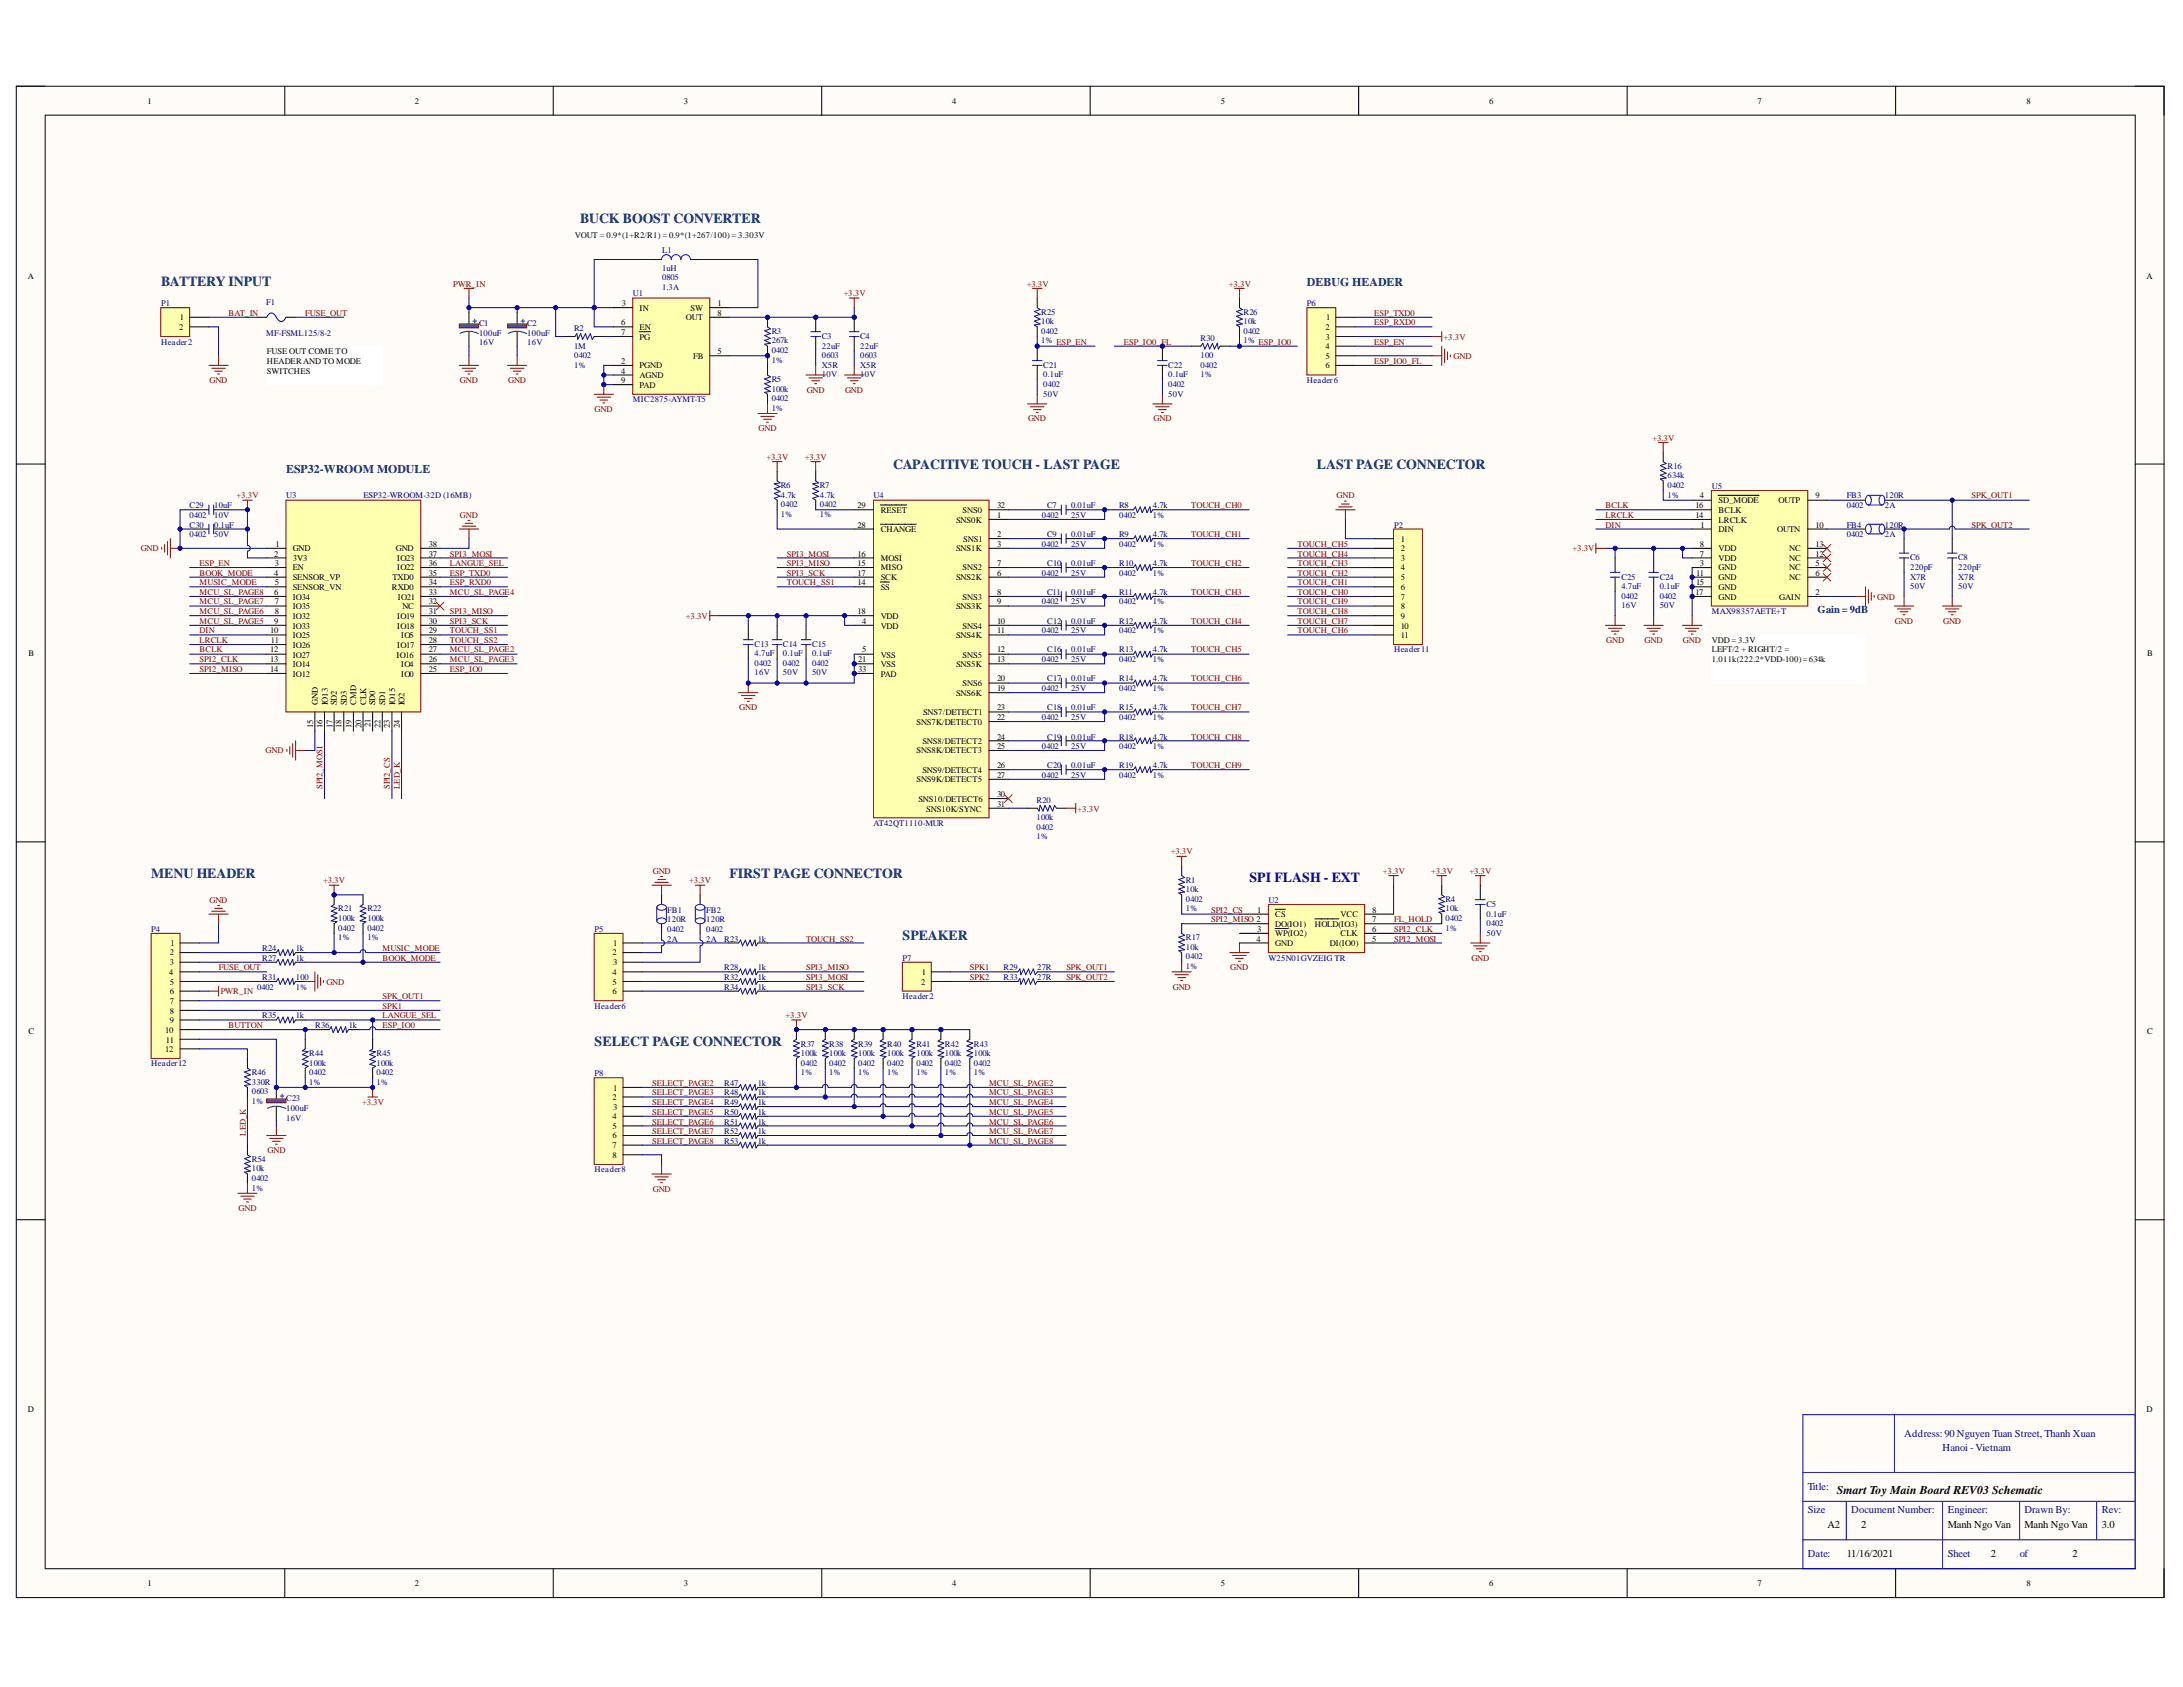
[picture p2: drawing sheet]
<svg xmlns="http://www.w3.org/2000/svg" width="279mm" height="216mm" viewBox="0 0 279 216" stroke-linecap="round" stroke-linejoin="round" font-family="sans-serif">
<defs><g id="words">
<g font-size="1.8" fill="#073763">
<text x="74.2" y="28.6">BUCK BOOST CONVERTER</text>
<text x="20.6" y="36.6">BATTERY INPUT</text>
<text x="114.3" y="60">CAPACITIVE TOUCH - LAST PAGE</text>
<text x="168.5" y="60">LAST PAGE CONNECTOR</text>
<text x="19.4" y="112.3">MENU HEADER</text>
<text x="93.4" y="112.3">FIRST PAGE CONNECTOR</text>
<text x="115.5" y="120.3">SPEAKER</text>
<text x="76.1" y="133.9">SELECT PAGE CONNECTOR</text>
</g>
<text font-size="1.8" fill="#000080" x="159.9" y="112.9">SPI FLASH - EXT</text>
<g font-size="1.5" fill="#073763">
<text x="167.3" y="36.6">DEBUG HEADER</text>
<text x="36.6" y="60.6">ESP32-WROOM MODULE</text>
</g>
<text font-size="1.5" x="235.1" y="191.2">Smart Toy Main Board REV03 Schematic</text>
<text font-size="1.4" fill="#073763" x="232.6" y="78.5">Gain = 9dB</text>
<g font-size="1.4" fill="#11037f">
<text x="243.7" y="183.9">Address:90 Nguyen Tuan Street, Thanh Xuan</text>
<text x="248.6" y="185.7">Hanoi -Vietnam</text>
<text x="231.4" y="190.7">Title:</text>
<text x="231.4" y="193.7">Size</text>
<text x="236.9" y="193.7">Document Number:</text>
<text x="249.3" y="193.7">Engineer:</text>
<text x="259.1" y="193.7">Drawn By:</text>
<text x="269" y="193.7">Rev:</text>
<text x="231.4" y="199.3">Date:</text>
<text x="249.3" y="199.3">Sheet</text>
<text x="258.5" y="199.3">of</text>
</g>
<g font-size="1.4">
<text x="233.9" y="195.6">A2</text>
<text x="238.2" y="195.6">2</text>
<text x="249.3" y="195.6">Manh Ngo Van</text>
<text x="259.1" y="195.6">Manh Ngo Van</text>
<text x="269" y="195.6">3.0</text>
<text x="236.4" y="199.3">11/16/2021</text>
<text x="254.8" y="199.3">2</text>
<text x="265.3" y="199.3">2</text>
</g>
<g font-size="1.1">
<text x="18.9" y="13.3">1</text>
<text x="53.1" y="13.3">2</text>
<text x="87.5" y="13.3">3</text>
<text x="121.9" y="13.3">4</text>
<text x="156.3" y="13.3">5</text>
<text x="190.6" y="13.3">6</text>
<text x="224.9" y="13.3">7</text>
<text x="259.4" y="13.3">8</text>
<text x="3.6" y="35.7">A</text>
<text x="73.6" y="30.5">VOUT = 0.9*(1+R2/R1) = 0.9*(1+267/100) = 3.303V</text>
<text x="274.7" y="35.7">A</text>
<text x="23" y="41">1</text>
<text x="79.5" y="41.7">6</text>
<text x="79.6" y="39.2">3</text>
<text x="81.9" y="39.8">IN</text>
<text x="87.8" y="41">OUT</text>
<text x="88.4" y="39.8">SW</text>
<text x="91.8" y="39.2">1</text>
<text x="91.8" y="40.4">8</text>
<text x="169.7" y="41">1</text>
<text x="22.9" y="42.2">2</text>
<text x="34.2" y="45.3">FUSE OUT COME TO</text>
<text x="34.2" y="46.6">HEADERAND TO MODE</text>
<text x="34.2" y="47.8">SWITCHES</text>
<text x="79.5" y="46.6">2</text>
<text x="79.5" y="47.8">4</text>
<text x="79.5" y="42.8">7</text>
<text x="81.9" y="47.1">PGND</text>
<text x="81.9" y="42.2">EN</text>
<text x="81.9" y="43.5">PG</text>
<text x="88.7" y="46">FB</text>
<text x="91.8" y="45.3">5</text>
<text x="169.6" y="42.2">2</text>
<text x="169.6" y="43.5">3</text>
<text x="169.6" y="44.7">4</text>
<text x="169.6" y="46">5</text>
<text x="169.6" y="47.1">6</text>
<text x="79.5" y="49">9</text>
<text x="81.9" y="48.4">AGND</text>
<text x="81.9" y="49.6">PAD</text>
<text x="109.8" y="65.1">29</text>
<text x="112.7" y="65.7">RESET</text>
<text x="123.2" y="65.7">SNS0</text>
<text x="127.6" y="65.1">32</text>
<text x="217" y="65.1">16</text>
<text x="217.6" y="63.8">4</text>
<text x="219.9" y="64.4">SD_MODE</text>
<text x="219.9" y="65.7">BCLK</text>
<text x="227.6" y="64.4">OUTP</text>
<text x="232.4" y="63.8">9</text>
<text x="35.1" y="71.2">2</text>
<text x="35.3" y="70">1</text>
<text x="37.5" y="70.6">GND</text>
<text x="37.5" y="71.8">3V3</text>
<text x="50.7" y="70.6">GND</text>
<text x="50.8" y="71.8">IO23</text>
<text x="54.9" y="71.2">37</text>
<text x="54.9" y="70">38</text>
<text x="109.8" y="71.2">16</text>
<text x="109.8" y="67.5">28</text>
<text x="112.7" y="71.8">MOSI</text>
<text x="112.7" y="68.1">CHANGE</text>
<text x="122.4" y="66.9">SNS0K</text>
<text x="122.4" y="70.6">SNS1K</text>
<text x="123.3" y="69.4">SNS1</text>
<text x="127.6" y="66.2">1</text>
<text x="127.6" y="68.7">2</text>
<text x="127.6" y="70">3</text>
<text x="179.3" y="69.4">1</text>
<text x="179.3" y="70.6">2</text>
<text x="179.3" y="71.8">3</text>
<text x="217" y="66.2">14</text>
<text x="217.6" y="70">8</text>
<text x="217.6" y="71.2">7</text>
<text x="217.7" y="67.5">1</text>
<text x="219.9" y="66.9">LRCLK</text>
<text x="219.9" y="68.1">DIN</text>
<text x="219.9" y="70.6">VDD</text>
<text x="219.9" y="71.8">VDD</text>
<text x="227.5" y="68.1">OUTN</text>
<text x="229" y="70.6">NC</text>
<text x="229" y="71.8">NC</text>
<text x="232.4" y="67.5">10</text>
<text x="232.4" y="70">13</text>
<text x="232.4" y="71.2">12</text>
<text x="35.1" y="73.7">4</text>
<text x="35.1" y="76.1">6</text>
<text x="35.2" y="72.4">3</text>
<text x="35.2" y="74.9">5</text>
<text x="35.2" y="77.3">7</text>
<text x="37.5" y="73">EN</text>
<text x="37.5" y="74.3">SENSOR_VP</text>
<text x="37.5" y="75.5">SENSOR_VN</text>
<text x="37.5" y="76.7">IO34</text>
<text x="37.5" y="78">IO35</text>
<text x="50.1" y="75.5">RXD0</text>
<text x="50.2" y="74.3">TXD0</text>
<text x="50.8" y="73">IO22</text>
<text x="50.9" y="76.7">IO21</text>
<text x="51.5" y="78">NC</text>
<text x="54.9" y="77.3">32</text>
<text x="54.9" y="76.1">33</text>
<text x="54.9" y="74.9">34</text>
<text x="54.9" y="73.7">35</text>
<text x="54.9" y="72.4">36</text>
<text x="109.8" y="74.9">14</text>
<text x="109.8" y="72.4">15</text>
<text x="109.8" y="73.7">17</text>
<text x="112.7" y="75.5">SS</text>
<text x="112.7" y="73">MISO</text>
<text x="112.7" y="74.3">SCK</text>
<text x="122.4" y="74.3">SNS2K</text>
<text x="122.4" y="78">SNS3K</text>
<text x="123.2" y="73">SNS2</text>
<text x="123.2" y="76.7">SNS3</text>
<text x="127.6" y="73.7">6</text>
<text x="127.6" y="72.4">7</text>
<text x="127.6" y="76.1">8</text>
<text x="127.6" y="77.3">9</text>
<text x="179.3" y="73">4</text>
<text x="179.3" y="74.3">5</text>
<text x="179.3" y="75.5">6</text>
<text x="179.3" y="76.7">7</text>
<text x="179.3" y="78">8</text>
<text x="217" y="76.1">17</text>
<text x="217.1" y="74.9">15</text>
<text x="217.1" y="73.7">11</text>
<text x="217.6" y="72.4">3</text>
<text x="219.9" y="73">GND</text>
<text x="219.9" y="75.5">GND</text>
<text x="219.9" y="74.3">GND</text>
<text x="219.9" y="76.7">GND</text>
<text x="227.7" y="76.7">GAIN</text>
<text x="229" y="73">NC</text>
<text x="229" y="74.3">NC</text>
<text x="232.4" y="76.1">2</text>
<text x="232.4" y="72.4">5</text>
<text x="232.4" y="73.7">6</text>
<text x="3.6" y="84">B</text>
<text x="34.6" y="81">10</text>
<text x="34.6" y="83.5">12</text>
<text x="34.7" y="82.3">11</text>
<text x="35.1" y="79.9">9</text>
<text x="35.2" y="78.6">8</text>
<text x="37.5" y="79.2">IO32</text>
<text x="37.5" y="80.4">IO33</text>
<text x="37.5" y="81.6">IO25</text>
<text x="37.5" y="82.9">IO26</text>
<text x="50.8" y="82.9">IO17</text>
<text x="50.8" y="80.4">IO18</text>
<text x="50.8" y="79.2">IO19</text>
<text x="51.3" y="81.6">IO5</text>
<text x="54.9" y="83.5">27</text>
<text x="54.9" y="82.3">28</text>
<text x="54.9" y="81">29</text>
<text x="54.9" y="79.9">30</text>
<text x="54.9" y="78.6">31</text>
<text x="109.8" y="78.6">18</text>
<text x="110.4" y="79.9">4</text>
<text x="110.4" y="83.5">5</text>
<text x="112.7" y="80.4">VDD</text>
<text x="112.7" y="79.2">VDD</text>
<text x="122.4" y="81.6">SNS4K</text>
<text x="123.2" y="80.4">SNS4</text>
<text x="127.6" y="79.9">10</text>
<text x="127.6" y="81">11</text>
<text x="127.6" y="83.5">12</text>
<text x="179.3" y="79.2">9</text>
<text x="179.3" y="80.4">10</text>
<text x="179.3" y="81.6">11</text>
<text x="219.1" y="82.3">VDD = 3.3V</text>
<text x="219.1" y="83.5">LEFT/2 + RIGHT/2 =</text>
<text x="274.8" y="84">B</text>
<text x="34.6" y="84.8">13</text>
<text x="34.6" y="85.9">14</text>
<text x="37.5" y="84.2">IO27</text>
<text x="37.5" y="85.3">IO14</text>
<text x="37.5" y="86.6">IO12</text>
<text x="50.7" y="84.2">IO16</text>
<text x="51.3" y="86.6">IO0</text>
<text x="51.3" y="85.3">IO4</text>
<text x="54.9" y="85.9">25</text>
<text x="54.9" y="84.8">26</text>
<text x="109.8" y="84.8">21</text>
<text x="109.8" y="85.9">33</text>
<text x="112.7" y="84.2">VSS</text>
<text x="112.7" y="85.3">VSS</text>
<text x="112.7" y="86.6">PAD</text>
<text x="122.4" y="85.3">SNS5K</text>
<text x="122.4" y="89.1">SNS6K</text>
<text x="123.2" y="84.2">SNS5</text>
<text x="123.2" y="87.8">SNS6</text>
<text x="127.6" y="84.8">13</text>
<text x="127.6" y="88.5">19</text>
<text x="127.6" y="87.2">20</text>
<text x="219.1" y="84.8">1.011k(222.2*VDD-100)=634k</text>
<text x="40.1" y="93.1" transform="rotate(-90 40.1 93.1)">15</text>
<text x="40.7" y="90.2" transform="rotate(-90 40.7 90.2)">GND</text>
<text x="41.3" y="93.2" transform="rotate(-90 41.3 93.2)">16</text>
<text x="41.9" y="90.2" transform="rotate(-90 41.9 90.2)">IO13</text>
<text x="42.5" y="93.1" transform="rotate(-90 42.5 93.1)">17</text>
<text x="43.1" y="90.2" transform="rotate(-90 43.1 90.2)">SD2</text>
<text x="43.7" y="93.1" transform="rotate(-90 43.7 93.1)">18</text>
<text x="44.4" y="90.2" transform="rotate(-90 44.4 90.2)">SD3</text>
<text x="45" y="93.1" transform="rotate(-90 45 93.1)">19</text>
<text x="45.6" y="90.2" transform="rotate(-90 45.6 90.2)">CMD</text>
<text x="46.3" y="93.2" transform="rotate(-90 46.3 93.2)">20</text>
<text x="46.8" y="90.2" transform="rotate(-90 46.8 90.2)">CLK</text>
<text x="47.4" y="93" transform="rotate(-90 47.4 93)">21</text>
<text x="48" y="90.2" transform="rotate(-90 48 90.2)">SD0</text>
<text x="48.7" y="93.1" transform="rotate(-90 48.7 93.1)">22</text>
<text x="49.3" y="90.2" transform="rotate(-90 49.3 90.2)">SD1</text>
<text x="49.9" y="93.1" transform="rotate(-90 49.9 93.1)">23</text>
<text x="50.6" y="90.2" transform="rotate(-90 50.6 90.2)">IO15</text>
<text x="51.2" y="93.2" transform="rotate(-90 51.2 93.2)">24</text>
<text x="51.8" y="90.2" transform="rotate(-90 51.8 90.2)">IO2</text>
<text x="117.3" y="92.8">SNS7K/DETECT0</text>
<text x="118" y="95.2">SNS8/DETECT2</text>
<text x="118.1" y="91.5">SNS7/DETECT1</text>
<text x="127.6" y="92.1">22</text>
<text x="127.6" y="90.9">23</text>
<text x="127.6" y="94.6">24</text>
<text x="127.6" y="95.8">25</text>
<text x="117.3" y="96.4">SNS8K/DETECT3</text>
<text x="117.3" y="100.1">SNS9K/DETECT5</text>
<text x="118" y="99">SNS9/DETECT4</text>
<text x="127.6" y="98.3">26</text>
<text x="127.6" y="99.5">27</text>
<text x="127.6" y="102">30</text>
<text x="117.5" y="102.6">SNS10/DETECT6</text>
<text x="118.6" y="103.9">SNS10K/SYNC</text>
<text x="127.6" y="103.3">31</text>
<text x="160.9" y="116.8">1</text>
<text x="160.9" y="119.2">3</text>
<text x="163.2" y="117.4">CS</text>
<text x="163.2" y="118.6">DO(IO1)</text>
<text x="163.2" y="119.8">WP(IO2)</text>
<text x="168.3" y="118.6">HOLD(IO3)</text>
<text x="171.6" y="119.8">CLK</text>
<text x="171.6" y="117.4">VCC</text>
<text x="175.6" y="119.2">6</text>
<text x="175.6" y="118">7</text>
<text x="175.6" y="116.8">8</text>
<text x="21.6" y="124.8">4</text>
<text x="21.7" y="122.3">2</text>
<text x="21.7" y="123.5">3</text>
<text x="21.7" y="126">5</text>
<text x="21.8" y="121.1">1</text>
<text x="78.4" y="122.3">2</text>
<text x="78.4" y="124.8">4</text>
<text x="78.4" y="126">5</text>
<text x="78.5" y="121.1">1</text>
<text x="78.5" y="123.5">3</text>
<text x="117.9" y="126">2</text>
<text x="118" y="124.8">1</text>
<text x="160.8" y="120.5">4</text>
<text x="163.2" y="121.1">GND</text>
<text x="170.2" y="121.1">DI(IO0)</text>
<text x="175.6" y="120.5">5</text>
<text x="21.7" y="127.3">6</text>
<text x="21.7" y="128.4">7</text>
<text x="21.7" y="129.7">8</text>
<text x="21.7" y="131">9</text>
<text x="78.4" y="127.3">6</text>
<text x="3.6" y="132.3">C</text>
<text x="21.1" y="132.2">10</text>
<text x="21.1" y="134.6">12</text>
<text x="21.2" y="133.4">11</text>
<text x="274.8" y="132.3">C</text>
<text x="78.4" y="140.8">2</text>
<text x="78.4" y="143.2">4</text>
<text x="78.5" y="139.6">1</text>
<text x="78.5" y="142.1">3</text>
<text x="78.4" y="144.5">5</text>
<text x="78.4" y="145.7">6</text>
<text x="78.4" y="147">7</text>
<text x="78.4" y="148.2">8</text>
<text x="3.6" y="180.7">D</text>
<text x="274.7" y="180.7">D</text>
<text x="18.9" y="203">1</text>
<text x="53.1" y="203">2</text>
<text x="87.5" y="203">3</text>
<text x="121.9" y="203">4</text>
<text x="156.3" y="203">5</text>
<text x="190.6" y="203">6</text>
<text x="224.9" y="203">7</text>
<text x="259.4" y="203">8</text>
</g>
<g font-size="1.1" fill="#000080">
<text x="84.7" y="35.8">0805</text>
<text x="84.7" y="32.4">L1</text>
<text x="84.7" y="34.6">1uH</text>
<text x="20.6" y="39.2">P1</text>
<text x="34.1" y="39">F1</text>
<text x="61.3" y="41.7">C1</text>
<text x="67.5" y="41.7">C2</text>
<text x="81" y="37.9">U1</text>
<text x="84.7" y="37.1">1.3A</text>
<text x="133.3" y="40.3">R25</text>
<text x="133.3" y="41.5">10k</text>
<text x="159.1" y="40.3">R26</text>
<text x="159.1" y="41.5">10k</text>
<text x="167.3" y="39.2">P6</text>
<text x="20.6" y="44.1">Header2</text>
<text x="34.1" y="43">MF-FSML125/8-2</text>
<text x="61.3" y="44.2">16V</text>
<text x="61.3" y="43">100uF</text>
<text x="67.5" y="44.2">16V</text>
<text x="67.5" y="43">100uF</text>
<text x="73.5" y="45.8">0402</text>
<text x="73.5" y="47.1">1%</text>
<text x="73.5" y="42.3">R2</text>
<text x="73.5" y="44.6">1M</text>
<text x="98.8" y="45.2">0402</text>
<text x="98.8" y="46.5">1%</text>
<text x="98.8" y="42.8">R3</text>
<text x="98.8" y="43.9">267k</text>
<text x="105.2" y="45.8">0603</text>
<text x="105.2" y="47.1">X5R</text>
<text x="105.2" y="43.3">C3</text>
<text x="105.2" y="44.6">22uF</text>
<text x="110.1" y="45.8">0603</text>
<text x="110.1" y="47.1">X5R</text>
<text x="110.1" y="43.3">C4</text>
<text x="110.1" y="44.6">22uF</text>
<text x="133.3" y="42.8">0402</text>
<text x="133.3" y="43.9">1% ESP_EN</text>
<text x="133.5" y="47.1">C21</text>
<text x="149.5" y="47.1">C22</text>
<text x="153.7" y="47.1">0402</text>
<text x="153.7" y="43.6">R30</text>
<text x="153.7" y="45.8">100</text>
<text x="159.1" y="42.8">0402</text>
<text x="159.1" y="43.9">1% ESP_IO0</text>
<text x="81" y="51.5">MIC2875-AYMT-T5</text>
<text x="98.8" y="51.4">0402</text>
<text x="98.8" y="52.6">1%</text>
<text x="98.8" y="48.9">R5</text>
<text x="98.8" y="50.1">100k</text>
<text x="105.2" y="48.2">10V</text>
<text x="110.1" y="48.2">10V</text>
<text x="133.5" y="49.5">0402</text>
<text x="133.5" y="50.8">50V</text>
<text x="133.5" y="48.2">0.1uF</text>
<text x="149.5" y="49.5">0402</text>
<text x="149.5" y="50.8">50V</text>
<text x="149.5" y="48.2">0.1uF</text>
<text x="153.7" y="48.2">1%</text>
<text x="167.3" y="49">Header6</text>
<text x="213.4" y="60">R16</text>
<text x="24.3" y="65.1">C29</text>
<text x="27.4" y="65.1">10uF</text>
<text x="36.6" y="63.8">U3</text>
<text x="46.5" y="63.8">ESP32-WROOM-32D (16MB)</text>
<text x="100" y="64.9">0402</text>
<text x="100" y="62.4">R6</text>
<text x="100" y="63.7">4.7k</text>
<text x="104.9" y="64.9">0402</text>
<text x="104.9" y="62.4">R7</text>
<text x="104.9" y="63.7">4.7k</text>
<text x="111.8" y="63.8">U4</text>
<text x="134" y="65.1">C7</text>
<text x="137.1" y="65.1">0.01uF</text>
<text x="143.2" y="65.1">R8</text>
<text x="147.6" y="65.1">4.7k</text>
<text x="213.4" y="62.4">0402</text>
<text x="213.4" y="63.7">1%</text>
<text x="213.4" y="61.2">634k</text>
<text x="219.1" y="62.5">U5</text>
<text x="236.4" y="65.1">0402</text>
<text x="236.4" y="63.8">FB3</text>
<text x="241.3" y="65.1">2A</text>
<text x="241.3" y="63.8">120R</text>
<text x="24.3" y="66.2">0402</text>
<text x="24.3" y="68.7">0402</text>
<text x="24.3" y="67.5">C30</text>
<text x="27.4" y="66.2">10V</text>
<text x="27.4" y="68.7">50V</text>
<text x="27.4" y="67.5">0.1uF</text>
<text x="100" y="66.2">1%</text>
<text x="104.9" y="66.2">1%</text>
<text x="133.4" y="66.2">0402</text>
<text x="133.4" y="70">0402</text>
<text x="134" y="68.7">C9</text>
<text x="137.1" y="66.2">25V</text>
<text x="137.1" y="70">25V</text>
<text x="137.1" y="68.7">0.01uF</text>
<text x="143.2" y="66.2">0402</text>
<text x="143.2" y="70">0402</text>
<text x="143.2" y="68.7">R9</text>
<text x="147.6" y="66.2">1%</text>
<text x="147.6" y="70">1%</text>
<text x="147.6" y="68.7">4.7k</text>
<text x="178.4" y="67.5">P2</text>
<text x="236.4" y="68.7">0402</text>
<text x="236.4" y="67.5">FB4</text>
<text x="241.3" y="68.7">2A</text>
<text x="241.3" y="67.5">120R</text>
<text x="244.5" y="71.7">C6</text>
<text x="250.6" y="71.7">C8</text>
<text x="133.4" y="73.7">0402</text>
<text x="133.4" y="77.3">0402</text>
<text x="134" y="72.4">C10</text>
<text x="134" y="76.1">C11</text>
<text x="137.1" y="73.7">25V</text>
<text x="137.1" y="72.4">0.01uF</text>
<text x="137.1" y="77.3">25V</text>
<text x="137.1" y="76.1">0.01uF</text>
<text x="143.2" y="73.7">0402</text>
<text x="143.2" y="72.4">R10</text>
<text x="143.2" y="77.3">0402</text>
<text x="143.2" y="76.1">R11</text>
<text x="147.6" y="73.7">1%</text>
<text x="147.6" y="72.4">4.7k</text>
<text x="147.6" y="77.3">1%</text>
<text x="147.6" y="76.1">4.7k</text>
<text x="207.5" y="76.6">0402</text>
<text x="207.5" y="77.8">16V</text>
<text x="207.5" y="74.2">C25</text>
<text x="207.5" y="75.4">4.7uF</text>
<text x="212.4" y="76.6">0402</text>
<text x="212.4" y="77.8">50V</text>
<text x="212.4" y="74.2">C24</text>
<text x="212.4" y="75.4">0.1uF</text>
<text x="244.5" y="74.2">X7R</text>
<text x="244.5" y="75.4">50V</text>
<text x="244.5" y="72.9">220pF</text>
<text x="250.6" y="74.2">X7R</text>
<text x="250.6" y="75.4">50V</text>
<text x="250.6" y="72.9">220pF</text>
<text x="96.6" y="82.8">C13</text>
<text x="96.6" y="84">4.7uF</text>
<text x="100.2" y="82.8">C14</text>
<text x="100.2" y="84">0.1uF</text>
<text x="103.9" y="82.8">C15</text>
<text x="103.9" y="84">0.1uF</text>
<text x="133.4" y="81">0402</text>
<text x="134" y="79.9">C12</text>
<text x="134" y="83.5">C16</text>
<text x="137.1" y="81">25V</text>
<text x="137.1" y="79.9">0.01uF</text>
<text x="137.1" y="83.5">0.01uF</text>
<text x="143.2" y="81">0402</text>
<text x="143.2" y="79.9">R12</text>
<text x="143.2" y="83.5">R13</text>
<text x="147.6" y="81">1%</text>
<text x="147.6" y="79.9">4.7k</text>
<text x="147.6" y="83.5">4.7k</text>
<text x="178.4" y="83.5">Header11</text>
<text x="219.1" y="78.6">MAX98357AETE+T</text>
<text x="96.6" y="85.3">0402</text>
<text x="96.6" y="86.4">16V</text>
<text x="100.2" y="85.3">0402</text>
<text x="100.2" y="86.4">50V</text>
<text x="103.9" y="85.3">0402</text>
<text x="103.9" y="86.4">50V</text>
<text x="133.4" y="84.8">0402</text>
<text x="133.4" y="88.5">0402</text>
<text x="134" y="87.2">C17</text>
<text x="137.1" y="84.8">25V</text>
<text x="137.1" y="88.5">25V</text>
<text x="137.1" y="87.2">0.01uF</text>
<text x="143.2" y="84.8">0402</text>
<text x="143.2" y="88.5">0402</text>
<text x="143.2" y="87.2">R14</text>
<text x="147.6" y="84.8">1%</text>
<text x="147.6" y="88.5">1%</text>
<text x="147.6" y="87.2">4.7k</text>
<text x="133.4" y="92.1">0402</text>
<text x="133.4" y="95.8">0402</text>
<text x="134" y="90.9">C18</text>
<text x="134" y="94.6">C19</text>
<text x="137.1" y="92.1">25V</text>
<text x="137.1" y="90.9">0.01uF</text>
<text x="137.1" y="95.8">25V</text>
<text x="137.1" y="94.6">0.01uF</text>
<text x="143.2" y="92.1">0402</text>
<text x="143.2" y="90.9">R15</text>
<text x="143.2" y="95.8">0402</text>
<text x="143.2" y="94.6">R18</text>
<text x="147.6" y="92.1">1%</text>
<text x="147.6" y="90.9">4.7k</text>
<text x="147.6" y="95.8">1%</text>
<text x="147.6" y="94.6">4.7k</text>
<text x="133.4" y="99.5">0402</text>
<text x="134" y="98.3">C20</text>
<text x="137.1" y="99.5">25V</text>
<text x="137.1" y="98.3">0.01uF</text>
<text x="143.2" y="99.5">0402</text>
<text x="143.2" y="98.3">R19</text>
<text x="147.6" y="99.5">1%</text>
<text x="147.6" y="98.3">4.7k</text>
<text x="111.8" y="105.7">AT42QT1110-MUR</text>
<text x="132.7" y="106.2">0402</text>
<text x="132.7" y="107.4">1%</text>
<text x="132.7" y="102.8">R20</text>
<text x="132.7" y="105">100k</text>
<text x="151.8" y="113">R1</text>
<text x="19.4" y="119.2">P4</text>
<text x="43.3" y="119.2">0402</text>
<text x="43.3" y="116.6">R21</text>
<text x="43.3" y="117.9">100k</text>
<text x="47" y="119.2">0402</text>
<text x="47" y="116.6">R22</text>
<text x="47" y="117.9">100k</text>
<text x="76.1" y="119.2">P5</text>
<text x="85.4" y="119.2">0402</text>
<text x="85.4" y="116.8">FB1</text>
<text x="85.4" y="118">120R</text>
<text x="90.4" y="119.2">0402</text>
<text x="90.4" y="116.8">FB2</text>
<text x="90.4" y="118">120R</text>
<text x="151.8" y="115.4">0402</text>
<text x="151.8" y="116.6">1%</text>
<text x="151.8" y="114.2">10k</text>
<text x="162.4" y="115.5">U2</text>
<text x="185" y="117.9">0402</text>
<text x="185" y="119.2">1%</text>
<text x="185" y="115.4">R4</text>
<text x="185" y="116.6">10k</text>
<text x="190.3" y="118.5">0402</text>
<text x="190.3" y="119.7">50V</text>
<text x="190.3" y="116">C5</text>
<text x="190.3" y="117.3">0.1uF</text>
<text x="33.6" y="121.7">R24</text>
<text x="33.6" y="123">R27</text>
<text x="33.6" y="125.4">R31</text>
<text x="37.9" y="121.7">1k</text>
<text x="37.9" y="123">1k</text>
<text x="37.9" y="125.4">100</text>
<text x="43.3" y="120.3">1%</text>
<text x="47" y="120.3">1%</text>
<text x="85.4" y="120.5">2A</text>
<text x="90.4" y="120.5">2A</text>
<text x="92.7" y="124.1">R28</text>
<text x="92.7" y="125.4">R32</text>
<text x="92.7" y="120.5">R23</text>
<text x="97" y="124.1">1k</text>
<text x="97" y="125.4">1k</text>
<text x="97" y="120.5">1k</text>
<text x="115.5" y="123">P7</text>
<text x="128.5" y="125.4">R33</text>
<text x="128.5" y="124.1">R29</text>
<text x="132.8" y="125.4">27R</text>
<text x="132.8" y="124.1">27R</text>
<text x="151.8" y="122.8">0402</text>
<text x="151.8" y="124.1">1%</text>
<text x="151.8" y="120.3">R17</text>
<text x="151.8" y="121.6">10k</text>
<text x="162.4" y="123">W25N01GVZEIG TR</text>
<text x="32.9" y="126.7">0402</text>
<text x="33.6" y="130.3">R35</text>
<text x="37.9" y="126.7">1%</text>
<text x="37.9" y="130.3">1k</text>
<text x="40.3" y="131.6">R36</text>
<text x="44.6" y="131.6">1k</text>
<text x="76.1" y="129.1">Header6</text>
<text x="92.7" y="126.7">R34</text>
<text x="97" y="126.7">1k</text>
<text x="115.5" y="127.9">Header2</text>
<text x="19.4" y="136.5">Header12</text>
<text x="32.2" y="137.6">R46</text>
<text x="39.6" y="137.6">0402</text>
<text x="39.6" y="135.1">R44</text>
<text x="39.6" y="136.4">100k</text>
<text x="48.2" y="137.6">0402</text>
<text x="48.2" y="135.1">R45</text>
<text x="48.2" y="136.4">100k</text>
<text x="76.1" y="137.7">P8</text>
<text x="102.5" y="136.4">0402</text>
<text x="102.5" y="137.6">1%</text>
<text x="102.5" y="133.9">R37</text>
<text x="102.5" y="135.1">100k</text>
<text x="106.1" y="136.4">0402</text>
<text x="106.1" y="137.6">1%</text>
<text x="106.1" y="133.9">R38</text>
<text x="106.1" y="135.1">100k</text>
<text x="109.8" y="136.4">0402</text>
<text x="109.8" y="137.6">1%</text>
<text x="109.8" y="133.9">R39</text>
<text x="109.8" y="135.1">100k</text>
<text x="113.6" y="136.4">0402</text>
<text x="113.6" y="137.6">1%</text>
<text x="113.6" y="133.9">R40</text>
<text x="113.6" y="135.1">100k</text>
<text x="117.3" y="136.4">0402</text>
<text x="117.3" y="137.6">1%</text>
<text x="117.3" y="133.9">R41</text>
<text x="117.3" y="135.1">100k</text>
<text x="120.9" y="136.4">0402</text>
<text x="120.9" y="137.6">1%</text>
<text x="120.9" y="133.9">R42</text>
<text x="120.9" y="135.1">100k</text>
<text x="124.6" y="136.4">0402</text>
<text x="124.6" y="137.6">1%</text>
<text x="124.6" y="133.9">R43</text>
<text x="124.6" y="135.1">100k</text>
<text x="32.2" y="140">0603</text>
<text x="32.2" y="141.3">1%</text>
<text x="32.2" y="138.8">330R</text>
<text x="36.6" y="143.4">16V</text>
<text x="36.6" y="141">C23</text>
<text x="36.6" y="142.1">100uF</text>
<text x="39.6" y="138.8">1%</text>
<text x="48.2" y="138.8">1%</text>
<text x="92.7" y="138.9">R47</text>
<text x="92.7" y="140.2">R48</text>
<text x="92.7" y="141.4">R49</text>
<text x="92.7" y="142.6">R50</text>
<text x="92.7" y="143.9">R51</text>
<text x="97" y="138.9">1k</text>
<text x="97" y="140.2">1k</text>
<text x="97" y="141.4">1k</text>
<text x="97" y="142.6">1k</text>
<text x="97" y="143.9">1k</text>
<text x="32.2" y="148.6">R54</text>
<text x="32.2" y="149.9">10k</text>
<text x="92.7" y="145.1">R52</text>
<text x="92.7" y="146.4">R53</text>
<text x="97" y="145.1">1k</text>
<text x="97" y="146.4">1k</text>
<text x="32.2" y="151.2">0402</text>
<text x="32.2" y="152.4">1%</text>
<text x="76.1" y="150">Header8</text>
</g>
<g font-size="1.1" fill="#800000">
<text x="29.3" y="40.4">BAT_IN</text>
<text x="39.1" y="40.4">FUSE_OUT</text>
<text x="58" y="36.7">PWR_IN</text>
<text x="108" y="37.9">+3.3V</text>
<text x="131.4" y="36.7">+3.3V</text>
<text x="157.3" y="36.7">+3.3V</text>
<text x="175.9" y="40.4">ESP_TXD0</text>
<text x="175.9" y="41.7">ESP_RXD0</text>
<text x="143.8" y="44.1">ESP_IO0_FL</text>
<text x="175.9" y="44.1">ESP_EN</text>
<text x="175.9" y="46.6">ESP_IO0_FL</text>
<text x="184.8" y="43.5">+3.3V</text>
<text x="186" y="46">GND</text>
<text x="26.8" y="49">GND</text>
<text x="58.9" y="49">GND</text>
<text x="65" y="49">GND</text>
<text x="76.1" y="52.7">GND</text>
<text x="103.3" y="50.3">GND</text>
<text x="108.2" y="50.3">GND</text>
<text x="131.6" y="53.9">GND</text>
<text x="147.6" y="53.9">GND</text>
<text x="97.1" y="55.2">GND</text>
<text x="98.1" y="58.9">+3.3V</text>
<text x="103" y="58.9">+3.3V</text>
<text x="211.5" y="56.4">+3.3V</text>
<text x="30.3" y="63.8">+3.3V</text>
<text x="152.5" y="65.1">TOUCH_CH0</text>
<text x="171.1" y="63.8">GND</text>
<text x="205.5" y="65.1">BCLK</text>
<text x="252.3" y="63.8">SPK_OUT1</text>
<text x="18" y="70.6">GND</text>
<text x="57.6" y="71.2">SPI3_MOSI</text>
<text x="58.9" y="66.2">GND</text>
<text x="100.7" y="71.2">SPI3_MOSI</text>
<text x="152.5" y="68.7">TOUCH_CH1</text>
<text x="166.1" y="70">TOUCH_CH5</text>
<text x="166.1" y="71.2">TOUCH_CH4</text>
<text x="201.3" y="70.6">+3.3V</text>
<text x="205.5" y="66.2">LRCLK</text>
<text x="205.5" y="67.5">DIN</text>
<text x="252.3" y="67.5">SPK_OUT2</text>
<text x="25.5" y="74.9">MUSIC_MODE</text>
<text x="25.5" y="73.7">BOOK_MODE</text>
<text x="25.5" y="77.3">MCU_SL_PAGE7</text>
<text x="25.5" y="76.1">MCU_SL_PAGE8</text>
<text x="25.5" y="72.4">ESP_EN</text>
<text x="57.6" y="72.4">LANGUE_SEL</text>
<text x="57.6" y="76.1">MCU_SL_PAGE4</text>
<text x="57.6" y="73.7">ESP_TXD0</text>
<text x="57.6" y="74.9">ESP_RXD0</text>
<text x="100.7" y="72.4">SPI3_MISO</text>
<text x="100.7" y="73.7">SPI3_SCK</text>
<text x="100.7" y="74.9">TOUCH_SS1</text>
<text x="152.5" y="72.4">TOUCH_CH2</text>
<text x="152.5" y="76.1">TOUCH_CH3</text>
<text x="166.1" y="77.3">TOUCH_CH9</text>
<text x="166.1" y="72.4">TOUCH_CH3</text>
<text x="166.1" y="73.7">TOUCH_CH2</text>
<text x="166.1" y="74.9">TOUCH_CH1</text>
<text x="166.1" y="76.1">TOUCH_CH0</text>
<text x="240.2" y="76.7">GND</text>
<text x="25.5" y="79.9">MCU_SL_PAGE5</text>
<text x="25.5" y="78.6">MCU_SL_PAGE6</text>
<text x="25.5" y="81">DIN</text>
<text x="25.5" y="82.3">LRCLK</text>
<text x="25.5" y="83.5">BCLK</text>
<text x="57.6" y="78.6">SPI3_MISO</text>
<text x="57.6" y="79.9">SPI3_SCK</text>
<text x="57.6" y="81">TOUCH_SS1</text>
<text x="57.6" y="82.3">TOUCH_SS2</text>
<text x="57.6" y="83.5">MCU_SL_PAGE2</text>
<text x="87.8" y="79.2">+3.3V</text>
<text x="152.5" y="79.9">TOUCH_CH4</text>
<text x="152.5" y="83.5">TOUCH_CH5</text>
<text x="166.1" y="81">TOUCH_CH6</text>
<text x="166.1" y="79.9">TOUCH_CH7</text>
<text x="166.1" y="78.6">TOUCH_CH8</text>
<text x="205.6" y="82.3">GND</text>
<text x="210.5" y="82.3">GND</text>
<text x="215.4" y="82.3">GND</text>
<text x="242.5" y="79.9">GND</text>
<text x="248.7" y="79.9">GND</text>
<text x="25.5" y="85.9">SPI2_MISO</text>
<text x="25.5" y="84.8">SPI2_CLK</text>
<text x="57.6" y="84.8">MCU_SL_PAGE3</text>
<text x="57.6" y="85.9">ESP_IO0</text>
<text x="152.5" y="87.2">TOUCH_CH6</text>
<text x="94.6" y="90.9">GND</text>
<text x="152.5" y="90.9">TOUCH_CH7</text>
<text x="152.5" y="94.6">TOUCH_CH8</text>
<text x="34" y="96.4">GND</text>
<text x="41.3" y="101" transform="rotate(-90 41.3 101)">SPI2_MOSI</text>
<text x="49.9" y="101" transform="rotate(-90 49.9 101)">SPI2_CS</text>
<text x="51.2" y="101" transform="rotate(-90 51.2 101)">LED_K</text>
<text x="152.5" y="98.3">TOUCH_CH9</text>
<text x="137.9" y="103.9">+3.3V</text>
<text x="41.4" y="113.1">+3.3V</text>
<text x="83.5" y="111.9">GND</text>
<text x="88.2" y="113.1">+3.3V</text>
<text x="149.8" y="109.3">+3.3V</text>
<text x="177" y="111.9">+3.3V</text>
<text x="183.2" y="111.9">+3.3V</text>
<text x="188.1" y="111.9">+3.3V</text>
<text x="26.8" y="115.5">GND</text>
<text x="155" y="116.8">SPI2_CS</text>
<text x="155" y="118">SPI2_MISO 2</text>
<text x="178.4" y="118">FL_HOLD</text>
<text x="178.4" y="119.2">SPI2_CLK</text>
<text x="28" y="124.1">FUSE_OUT</text>
<text x="41.8" y="126">GND</text>
<text x="49" y="121.7">MUSIC_MODE</text>
<text x="49" y="123">BOOK_MODE</text>
<text x="103.2" y="120.5">TOUCH_SS2</text>
<text x="103.2" y="124.1">SPI3_MISO</text>
<text x="103.2" y="125.4">SPI3_MOSI</text>
<text x="124.1" y="124.1">SPK1</text>
<text x="124.1" y="125.4">SPK2</text>
<text x="136.5" y="125.4">SPK_OUT2</text>
<text x="136.5" y="124.1">SPK_OUT1</text>
<text x="157.5" y="124.1">GND</text>
<text x="178.4" y="120.5">SPI2_MOSI</text>
<text x="188.3" y="123">GND</text>
<text x="28.2" y="127.3">PWR_IN</text>
<text x="29.3" y="131.6">BUTTON</text>
<text x="49" y="127.9">SPK_OUT1</text>
<text x="49" y="129.1">SPK1</text>
<text x="49" y="130.3">LANGUE_SEL</text>
<text x="49" y="131.6">ESP_IO0</text>
<text x="100.5" y="130.3">+3.3V</text>
<text x="103.2" y="126.7">SPI3_SCK</text>
<text x="150.1" y="126.7">GND</text>
<text x="46.3" y="141.4">+3.3V</text>
<text x="83.5" y="138.9">SELECT_PAGE2</text>
<text x="83.5" y="140.2">SELECT_PAGE3</text>
<text x="83.5" y="141.4">SELECT_PAGE4</text>
<text x="83.5" y="142.6">SELECT_PAGE5</text>
<text x="83.5" y="143.9">SELECT_PAGE6</text>
<text x="126.6" y="138.9">MCU_SL_PAGE2</text>
<text x="126.6" y="140.2">MCU_SL_PAGE3</text>
<text x="126.6" y="141.4">MCU_SL_PAGE4</text>
<text x="126.6" y="142.6">MCU_SL_PAGE5</text>
<text x="126.6" y="143.9">MCU_SL_PAGE6</text>
<text x="31.5" y="145.4" transform="rotate(-90 31.5 145.4)">LED_K</text>
<text x="34.2" y="147.5">GND</text>
<text x="83.5" y="145.1">SELECT_PAGE7</text>
<text x="83.5" y="146.4">SELECT_PAGE8</text>
<text x="126.6" y="145.1">MCU_SL_PAGE7</text>
<text x="126.6" y="146.4">MCU_SL_PAGE8</text>
<text x="30.5" y="155">GND</text>
<text x="83.5" y="152.5">GND</text>
</g>
</g></defs>
<path d="M2.1 11h274.9v193.5h-274.9z" fill-rule="evenodd" fill="#fffcf8"/>
<path d="M2.1 11h274.9v193.5h-274.9z" fill="none" stroke="#000" stroke-width=".13"/>
<path d="M5.8 14.7h267.5v186.1h-267.5z" fill-rule="evenodd" fill="#fffcf8"/>
<g fill="none" stroke="#000" stroke-width=".13">
<path d="M2.1 11h3.7M5.8 14.7h267.5v186.1h-267.5zM36.4 11v3.7M70.8 11v3.7M105.2 11v3.7M139.5 11v3.7M173.9 11v3.7M208.3 11v3.7M242.6 11v3.7M273.3 11h3.7v3.7M2.1 59.4h3.7M273.3 59.4h3.7"/>
<path d="M2.1 107.7h3.7M273.3 107.7h3.7M2.1 156.1h3.7M273.3 156.1h3.7M36.4 200.8v3.7M70.8 200.8v3.7M105.2 200.8v3.7M139.5 200.8v3.7M173.9 200.8v3.7M208.3 200.8v3.7M242.6 200.8v3.7M277 200.8v3.7"/>
</g>
<path d="M230.8 181h42.5v19.8h-42.5zM230.8 188.4h42.5M230.8 192.1h42.5M230.8 197.1h42.5M236.3 192.1v5M242.5 181v7.4M248.6 192.1v8.7M258.5 192.1v5M268.3 192.1v5" fill="none" stroke="#00f" stroke-width=".13"/>
<path d="M81 38.1h9.8v12.4h-9.8z" fill-rule="evenodd" fill="#ffffb0"/>
<path d="M81 38.1h9.8v12.4h-9.8z" fill="none" stroke="#800000" stroke-width=".13"/>
<path d="M78.5 39.4h2.5M90.8 39.4h2.5M78.5 46.8h2.5M78.5 48h2.5M78.5 41.8h2.5M78.5 43.1h2.5M78.5 49.2h2.5M81.8 42.5h1.4M90.8 45.5h2.5M90.8 40.6h2.5" fill="none" stroke="#000" stroke-width=".13"/>
<path d="M20.6 39.4h3.7v3.7h-3.7z" fill-rule="evenodd" fill="#ffffb0"/>
<path d="M20.6 39.4h3.7v3.7h-3.7zM26.7 46.8h2.5M27.1 47.1h1.7M27.5 47.5h1M27.8 47.9h.3M28 45.5v1.3" fill="none" stroke="#800000" stroke-width=".13"/>
<path d="M24.3 40.6h2.4M24.3 41.8h2.4M32.9 40.6h1.2M36.6 40.6h1.2" fill="none" stroke="#000" stroke-width=".13"/>
<path d="M34.1 40.6a.64 .64 0 0 1 .7-.5 .64 .64 0 0 1 .6 .5v.1a.59 .59 0 0 0 .7 .4 .59 .59 0 0 0 .5-.5" fill="none" stroke="#000080" stroke-width=".13"/>
<path d="M34.1 44.3h14.8v4.9h-14.8z" fill-rule="evenodd" fill="#fff"/>
<path d="M34.1 44.3h14.8v4.9h-14.8z" fill="none" stroke="#fff" stroke-width=".13"/>
<path d="M65 46.8h2.4M65.3 47.1h1.7M65.7 47.5h1M66.1 47.9h.2M66.2 45.5v1.3M76 50.5h2.5M76.4 50.8h1.7M76.8 51.2h1M77.2 51.6h.2M77.3 49.2v1.3" fill="none" stroke="#800000" stroke-width=".13"/>
<path d="M72.3 43.1h1.3M76 43.1h1.3" fill="none" stroke="#000" stroke-width=".13"/>
<path d="M73.6 43.1l.2-.4 .2 .7 .3-.7 .3 .7 .3-.7 .3 .7 .4-.7 .2 .7 .2-.3" fill="none" stroke="#11037f" stroke-width=".13"/>
<circle cx="77.3" cy="49.2" r=".25" fill="#000080"/>
<circle cx="77.3" cy="49.2" r=".25" fill="none" stroke="#000080" stroke-width=".13"/>
<path d="M59.4 36.9h1.2M60 36.9v1.2M108.7 38.1h1.2M109.3 38.1v1.3" fill="none" stroke="#800000" stroke-width=".13"/>
<path d="M73.6 29.5h24.6v1.2h-24.6z" fill-rule="evenodd" fill="#fff"/>
<path d="M73.6 29.5h24.6v1.2h-24.6z" fill="none" stroke="#fff" stroke-width=".13"/>
<path d="M83.4 33.2h1.3M88.4 33.2h1.2" fill="none" stroke="#000" stroke-width=".13"/>
<path d="M88.4 33.2a.62 .62 0 0 0-.6-.6 .62 .62 0 0 0-.7 .6 .62 .62 0 0 0-.6-.6 .62 .62 0 0 0-.6 .6 .62 .62 0 0 0-.6-.6 .62 .62 0 0 0-.6 .6" fill="none" stroke="#00f" stroke-width=".13"/>
<circle cx="104.4" cy="40.6" r=".25" fill="#000080"/>
<circle cx="104.4" cy="40.6" r=".25" fill="none" stroke="#000080" stroke-width=".13"/>
<path d="M103.8 43.1h1.2M103.8 42.5h1.2" fill="none" stroke="#00f" stroke-width=".13"/>
<path d="M104.4 40.6v1.9M104.4 43.1v1.8" fill="none" stroke="#000" stroke-width=".13"/>
<circle cx="104.4" cy="40.6" r=".25" fill="#000080"/>
<circle cx="104.4" cy="40.6" r=".25" fill="none" stroke="#000080" stroke-width=".13"/>
<path d="M103.2 48h2.4M103.5 48.4h1.8M103.9 48.7h1M104.3 49.1h.2M104.4 46.8v1.2" fill="none" stroke="#800000" stroke-width=".13"/>
<circle cx="109.3" cy="40.6" r=".25" fill="#000080"/>
<circle cx="109.3" cy="40.6" r=".25" fill="none" stroke="#000080" stroke-width=".13"/>
<path d="M108.7 43.1h1.2M108.7 42.5h1.2" fill="none" stroke="#00f" stroke-width=".13"/>
<path d="M109.3 40.6v1.9M109.3 43.1v1.8" fill="none" stroke="#000" stroke-width=".13"/>
<circle cx="109.3" cy="40.6" r=".25" fill="#000080"/>
<circle cx="109.3" cy="40.6" r=".25" fill="none" stroke="#000080" stroke-width=".13"/>
<path d="M108.1 48h2.5M108.5 48.4h1.7M108.8 48.7h1M109.2 49.1h.3M109.3 46.8v1.2" fill="none" stroke="#800000" stroke-width=".13"/>
<circle cx="98.2" cy="45.5" r=".25" fill="#000080"/>
<circle cx="98.2" cy="45.5" r=".25" fill="none" stroke="#000080" stroke-width=".13"/>
<circle cx="98.2" cy="40.6" r=".25" fill="#000080"/>
<circle cx="98.2" cy="40.6" r=".25" fill="none" stroke="#000080" stroke-width=".13"/>
<path d="M98.2 44.3v1.2" fill="none" stroke="#000" stroke-width=".13"/>
<circle cx="98.2" cy="45.5" r=".25" fill="#000080"/>
<circle cx="98.2" cy="45.5" r=".25" fill="none" stroke="#000080" stroke-width=".13"/>
<path d="M98.2 40.6v1.2" fill="none" stroke="#000" stroke-width=".13"/>
<circle cx="98.2" cy="40.6" r=".25" fill="#000080"/>
<circle cx="98.2" cy="40.6" r=".25" fill="none" stroke="#000080" stroke-width=".13"/>
<path d="M98.2 41.8l.4 .3-.7 .2 .7 .4-.7 .2 .7 .4-.7 .3 .7 .3-.7 .2 .3 .2M98.2 48l.4 .2-.7 .3 .7 .4-.7 .2 .7 .4-.7 .2 .7 .4-.7 .1 .3 .3" fill="none" stroke="#11037f" stroke-width=".13"/>
<path d="M98.2 46.8v1.2M98.2 50.5v1.2" fill="none" stroke="#000" stroke-width=".13"/>
<path d="M97 52.9h2.5M97.4 53.3h1.7M97.7 53.7h1M98.1 54h.3M98.2 51.7v1.2" fill="none" stroke="#800000" stroke-width=".13"/>
<path d="M167.3 39.4h3.7v8.6h-3.7z" fill-rule="evenodd" fill="#ffffb0"/>
<path d="M132.1 36.9h1.3M132.8 36.9v1.2M167.3 39.4h3.7v8.6h-3.7zM183.3 45.5h1.2M183.3 43.1h1.2M184.5 42.5v1.2M184.5 44.3v2.5M184.9 44.7v1.7M185.3 45v1M185.6 45.4v.3" fill="none" stroke="#800000" stroke-width=".13"/>
<path d="M132.8 38.1v1.3M132.8 41.8v1.3M171 40.6h2.4M171 41.8h2.4M171 43.1h2.4M171 44.3h2.4M171 45.5h2.4M171 46.8h2.4" fill="none" stroke="#000" stroke-width=".13"/>
<path d="M132.8 39.4l.3 .2-.7 .3 .7 .3-.7 .3 .7 .4-.7 .2 .7 .4-.7 .1 .4 .2" fill="none" stroke="#11037f" stroke-width=".13"/>
<circle cx="132.8" cy="44.3" r=".25" fill="#000080"/>
<circle cx="132.8" cy="44.3" r=".25" fill="none" stroke="#000080" stroke-width=".13"/>
<path d="M132.1 46.8h1.3M132.1 46.1h1.3" fill="none" stroke="#00f" stroke-width=".13"/>
<path d="M132.8 44.3v1.8M132.8 46.8v1.8" fill="none" stroke="#000" stroke-width=".13"/>
<circle cx="132.8" cy="44.3" r=".25" fill="#000080"/>
<circle cx="132.8" cy="44.3" r=".25" fill="none" stroke="#000080" stroke-width=".13"/>
<path d="M158 36.9h1.3M158.6 36.9v1.2M131.5 51.7h2.5M131.9 52.1h1.7M132.3 52.4h.9M132.6 52.8h.3M132.8 50.5v1.2" fill="none" stroke="#800000" stroke-width=".13"/>
<path d="M158.6 38.1v1.3M158.6 41.8v1.3" fill="none" stroke="#000" stroke-width=".13"/>
<path d="M158.6 39.4l.4 .2-.7 .3 .7 .3-.7 .3 .7 .4-.7 .2 .7 .4-.7 .1 .3 .2" fill="none" stroke="#11037f" stroke-width=".13"/>
<circle cx="148.8" cy="44.3" r=".25" fill="#000080"/>
<circle cx="148.8" cy="44.3" r=".25" fill="none" stroke="#000080" stroke-width=".13"/>
<path d="M148.2 46.8h1.2M148.2 46.1h1.2" fill="none" stroke="#00f" stroke-width=".13"/>
<path d="M148.8 44.3v1.8M148.8 46.8v1.8" fill="none" stroke="#000" stroke-width=".13"/>
<circle cx="148.8" cy="44.3" r=".25" fill="#000080"/>
<circle cx="148.8" cy="44.3" r=".25" fill="none" stroke="#000080" stroke-width=".13"/>
<g fill="none" stroke="#800000" stroke-width=".13">
<path d="M147.5 51.7h2.5M147.9 52.1h1.7M148.3 52.4h1M148.7 52.8h.2M148.8 50.5v1.2M150.6 109.6h1.3M151.2 109.6v1.2M177.8 112.1h1.2M178.4 112.1v1.2M183.9 112.1h1.2M184.5 112.1v1.2M188.8 112.1h1.3"/>
<path d="M189.5 112.1v1.2M189.5 119.4v1.3M157.4 121.9h2.5M157.8 122.3h1.7M158.1 122.7h1M158.5 123h.3M158.6 120.7v1.2M188.2 120.7h2.5M188.6 121.1h1.7M189 121.4h.9M189.3 121.8h.3"/>
</g>
<path d="M152.5 44.3h1.2M156.2 44.3h1.2M151.2 110.8v1.3M151.2 114.5v1.3M184.5 113.3v1.2M184.5 117v1.2M189.5 113.3v1.8M189.5 115.8v1.8" fill="none" stroke="#000" stroke-width=".13"/>
<path d="M153.7 44.3l.3-.4 .2 .8 .4-.8 .2 .8 .4-.8 .2 .8 .4-.8 .1 .8 .3-.4M151.2 112.1l.4 .2-.7 .3 .7 .3-.7 .3 .7 .3-.7 .3 .7 .4-.7 .1 .3 .2M184.5 114.5l.4 .3-.7 .2 .7 .4-.7 .2 .7 .4-.7 .2 .7 .4-.7 .1 .3 .3" fill="none" stroke="#11037f" stroke-width=".13"/>
<path d="M188.8 115.8h1.3M188.8 115.1h1.3" fill="none" stroke="#00f" stroke-width=".13"/>
<path d="M162.3 115.8h12.4v6.1h-12.4z" fill-rule="evenodd" fill="#ffffb0"/>
<path d="M162.3 115.8h12.4v6.1h-12.4z" fill="none" stroke="#800000" stroke-width=".13"/>
<path d="M158.6 117h3.7M158.6 118.2h3.7M158.6 119.4h3.7M163.2 116.4h1.3M163.2 118.8h1.7M168.3 117.6h3.1M174.7 117h3.7M174.7 118.2h3.7M174.7 119.4h3.7M158.6 120.7h3.7M174.7 120.7h3.7" fill="none" stroke="#000" stroke-width=".13"/>
<circle cx="109.3" cy="85" r=".25" fill="#000080"/>
<circle cx="109.3" cy="85" r=".25" fill="none" stroke="#000080" stroke-width=".13"/>
<circle cx="109.3" cy="86.2" r=".25" fill="#000080"/>
<circle cx="109.3" cy="86.2" r=".25" fill="none" stroke="#000080" stroke-width=".13"/>
<path d="M111.8 64h14.8v40.7h-14.8z" fill-rule="evenodd" fill="#ffffb0"/>
<path d="M111.8 64h14.8v40.7h-14.8z" fill="none" stroke="#800000" stroke-width=".13"/>
<g fill="none" stroke="#000" stroke-width=".13">
<path d="M109.3 73.9h2.5M109.3 72.6h2.5M109.3 75.1h2.5M109.3 71.4h2.5M109.3 78.8h2.5M112.7 74.5h1.1M126.6 66.5h2.5M126.6 68.9h2.5M126.6 70.2h2.5M126.6 73.9h2.5M126.6 72.6h2.5M126.6 76.3h2.5"/>
<path d="M126.6 77.6h2.5M109.3 80h2.5M109.3 83.7h2.5M109.3 85h2.5M126.6 80h2.5M126.6 83.7h2.5M126.6 81.3h2.5M126.6 85h2.5M126.6 88.6h2.5M126.6 87.4h2.5"/>
</g>
<circle cx="109.3" cy="85" r=".25" fill="#000080"/>
<circle cx="109.3" cy="85" r=".25" fill="none" stroke="#000080" stroke-width=".13"/>
<g fill="none" stroke="#000" stroke-width=".13">
<path d="M109.3 67.7h2.5M109.3 65.2h2.5M112.7 67.1h4.6M112.7 64.6h3.3M126.6 65.2h2.5M109.3 86.2h2.5M126.6 92.3h2.5M126.6 91.1h2.5M126.6 94.8h2.5M126.6 96h2.5M126.6 98.5h2.5M126.6 99.7h2.5"/>
<path d="M126.6 102.2h2.5M126.6 103.4h2.5"/>
</g>
<circle cx="109.3" cy="86.2" r=".25" fill="#000080"/>
<circle cx="109.3" cy="86.2" r=".25" fill="none" stroke="#000080" stroke-width=".13"/>
<path d="M135.8 64.6v1.3M136.4 64.6v1.3M95.2 81.9h1.2M95.2 82.5h1.2M98.9 81.9h1.2M98.9 82.5h1.2M102.5 81.9h1.3M102.5 82.5h1.3" fill="none" stroke="#00f" stroke-width=".13"/>
<path d="M134 65.2h1.8M136.4 65.2h1.9M143.8 65.2h1.3M147.5 65.2h1.3M95.8 80v1.9M95.8 82.5v1.8M99.5 80v1.9M99.5 82.5v1.8M103.2 80v1.9M103.2 82.5v1.8" fill="none" stroke="#000" stroke-width=".13"/>
<path d="M145.1 65.2l.2-.3 .3 .7 .3-.7 .3 .7 .4-.7 .2 .7 .4-.7 .1 .7 .2-.4" fill="none" stroke="#11037f" stroke-width=".13"/>
<path d="M94.5 88.6h2.5M94.9 89h1.7M95.3 89.4h1M95.6 89.8h.3M95.8 87.4v1.2" fill="none" stroke="#800000" stroke-width=".13"/>
<circle cx="95.8" cy="87.4" r=".25" fill="#000080"/>
<circle cx="95.8" cy="87.4" r=".25" fill="none" stroke="#000080" stroke-width=".13"/>
<path d="M98.9 59.1h1.2M99.5 59.1v1.2M103.8 59.1h1.2M104.4 59.1v1.2M90.8 78.2v1.2M90.8 78.8h1.3M136.4 103.4h1.3M137.7 102.8v1.3" fill="none" stroke="#800000" stroke-width=".13"/>
<g fill="none" stroke="#00f" stroke-width=".13">
<path d="M135.8 68.3v1.3M135.8 72v1.3M135.8 75.7v1.2M135.8 79.4v1.2M136.4 68.3v1.3M136.4 72v1.3M136.4 75.7v1.2M136.4 79.4v1.2M135.8 83.1v1.2M135.8 86.8v1.2M135.8 90.5v1.2M135.8 94.2v1.2"/>
<path d="M136.4 83.1v1.2M136.4 86.8v1.2M136.4 90.5v1.2M136.4 94.2v1.2"/>
</g>
<g fill="none" stroke="#000" stroke-width=".13">
<path d="M99.5 60.3v1.2M99.5 64v1.2M104.4 60.3v1.2M104.4 64v1.2M134 68.9h1.8M134 72.6h1.8M134 76.3h1.8M136.4 68.9h1.9M136.4 72.6h1.9M136.4 76.3h1.9M143.8 68.9h1.3M143.8 72.6h1.3"/>
<path d="M143.8 76.3h1.3M147.5 68.9h1.3M147.5 72.6h1.3M147.5 76.3h1.3M134 80h1.8M134 83.7h1.8M134 87.4h1.8M134 91.1h1.8M134 94.8h1.8M136.4 80h1.9M136.4 83.7h1.9M136.4 87.4h1.9"/>
<path d="M136.4 91.1h1.9M136.4 94.8h1.9M143.8 80h1.3M143.8 83.7h1.3M143.8 87.4h1.3M143.8 91.1h1.3M143.8 94.8h1.3M147.5 80h1.3M147.5 83.7h1.3M147.5 87.4h1.3M147.5 91.1h1.3M147.5 94.8h1.3"/>
<path d="M131.5 103.4h1.3M135.2 103.4h1.2"/>
</g>
<path d="M99.5 61.5l.3 .3-.7 .1 .7 .4-.7 .2 .7 .4-.7 .2 .7 .4-.7 .3 .4 .2M104.4 61.5l.4 .3-.8 .1 .8 .4-.8 .2 .8 .4-.8 .2 .8 .4-.8 .3 .4 .2M145.1 68.9l.2-.3 .3 .7 .3-.7 .3 .7 .4-.7 .2 .7 .4-.7 .1 .7 .2-.4M145.1 72.6l.2-.3 .3 .7 .3-.7 .3 .7 .4-.7 .2 .7 .4-.7 .1 .7 .2-.4M145.1 76.3l.2-.3 .3 .7 .3-.7 .3 .7 .4-.7 .2 .7 .4-.7 .1 .7 .2-.4M145.1 80l.2-.3 .3 .7 .3-.7 .3 .7 .4-.7 .2 .7 .4-.7 .1 .7 .2-.4M145.1 83.7l.2-.3 .3 .7 .3-.7 .3 .7 .4-.7 .2 .7 .4-.7 .1 .7 .2-.4M145.1 87.4l.2-.4 .3 .8 .3-.8 .3 .8 .4-.8 .2 .8 .4-.8 .1 .8 .2-.4M145.1 91.1l.2-.4 .3 .8 .3-.8 .3 .8 .4-.8 .2 .8 .4-.8 .1 .8 .2-.4M145.1 94.8l.2-.4 .3 .8 .3-.8 .3 .8 .4-.8 .2 .8 .4-.8 .1 .8 .2-.4M132.8 103.4l.2 .4 .1-.7 .4 .7 .2-.7 .4 .7 .3-.7 .3 .7 .3-.7 .2 .3" fill="none" stroke="#11037f" stroke-width=".13"/>
<path d="M128.6 101.7l.9 1M129.5 101.7l-.9 1" fill="none" stroke="#f00" stroke-width=".13"/>
<path d="M178.4 67.7h3.7v14.8h-3.7z" fill-rule="evenodd" fill="#ffffb0"/>
<path d="M171 65.2h2.4M171.3 64.9h1.8M171.7 64.5h1M172.1 64.1h.2M172.2 65.2v1.3M178.4 67.7h3.7v14.8h-3.7z" fill="none" stroke="#800000" stroke-width=".13"/>
<path d="M175.9 68.9h2.5M175.9 70.2h2.5M175.9 71.4h2.5M175.9 72.6h2.5M175.9 73.9h2.5M175.9 75.1h2.5M175.9 76.3h2.5M175.9 77.6h2.5M175.9 78.8h2.5M175.9 80h2.5M175.9 81.3h2.5" fill="none" stroke="#000" stroke-width=".13"/>
<path d="M76 137.9h3.7v11.1h-3.7z" fill-rule="evenodd" fill="#ffffb0"/>
<path d="M76 137.9h3.7v11.1h-3.7zM83.4 150.2h2.5M83.8 150.6h1.7M84.2 151h1M84.6 151.4h.2M84.7 149v1.2" fill="none" stroke="#800000" stroke-width=".13"/>
<g fill="none" stroke="#000" stroke-width=".13">
<path d="M79.7 139.2h2.5M93.3 139.2h1.2M97 139.2h1.2M79.7 140.4h2.5M79.7 141.6h2.5M79.7 142.9h2.5M79.7 144.1h2.5M79.7 145.3h2.5M79.7 146.6h2.5M79.7 147.8h2.5M93.3 140.4h1.2M93.3 141.6h1.2"/>
<path d="M93.3 142.9h1.2M93.3 144.1h1.2M93.3 145.3h1.2M93.3 146.6h1.2M97 140.4h1.2M97 141.6h1.2M97 142.9h1.2M97 144.1h1.2M97 145.3h1.2M97 146.6h1.2"/>
</g>
<path d="M94.5 139.2l.3-.4 .2 .7 .4-.7 .2 .7 .4-.7 .3 .7 .3-.7 .2 .7 .2-.3M94.5 140.4l.3-.4 .2 .8 .4-.8 .2 .8 .4-.8 .3 .8 .3-.8 .2 .8 .2-.4M94.5 141.6l.3-.3 .2 .7 .4-.7 .2 .7 .4-.7 .3 .7 .3-.7 .2 .7 .2-.4M94.5 142.9l.3-.4 .2 .7 .4-.7 .2 .7 .4-.7 .3 .7 .3-.7 .2 .7 .2-.3M94.5 144.1l.3-.4 .2 .8 .4-.8 .2 .8 .4-.8 .3 .8 .3-.8 .2 .8 .2-.4M94.5 146.6l.3-.4 .2 .7 .4-.7 .2 .7 .4-.7 .3 .7 .3-.7 .2 .7 .2-.3M94.5 145.3l.3-.3 .2 .7 .4-.7 .2 .7 .4-.7 .3 .7 .3-.7 .2 .7 .2-.4" fill="none" stroke="#11037f" stroke-width=".13"/>
<circle cx="101.9" cy="131.8" r=".25" fill="#000080"/>
<circle cx="101.9" cy="131.8" r=".25" fill="none" stroke="#000080" stroke-width=".13"/>
<path d="M101.9 131.8v1.2M101.9 135.5v1.2" fill="none" stroke="#000" stroke-width=".13"/>
<circle cx="101.9" cy="131.8" r=".25" fill="#000080"/>
<circle cx="101.9" cy="131.8" r=".25" fill="none" stroke="#000080" stroke-width=".13"/>
<path d="M101.9 133l-.3 .2 .7 .3-.7 .4 .7 .2-.7 .4 .7 .2-.7 .4 .7 .1-.4 .3" fill="none" stroke="#11037f" stroke-width=".13"/>
<path d="M101.3 130.5h1.2M101.9 130.5v1.3" fill="none" stroke="#800000" stroke-width=".13"/>
<circle cx="101.9" cy="131.8" r=".25" fill="#000080"/>
<circle cx="101.9" cy="131.8" r=".25" fill="none" stroke="#000080" stroke-width=".13"/>
<circle cx="105.6" cy="131.8" r=".25" fill="#000080"/>
<circle cx="105.6" cy="131.8" r=".25" fill="none" stroke="#000080" stroke-width=".13"/>
<path d="M105.6 131.8v1.2M105.6 135.5v1.2" fill="none" stroke="#000" stroke-width=".13"/>
<circle cx="105.6" cy="131.8" r=".25" fill="#000080"/>
<circle cx="105.6" cy="131.8" r=".25" fill="none" stroke="#000080" stroke-width=".13"/>
<path d="M105.6 133l-.3 .2 .7 .3-.7 .4 .7 .2-.7 .4 .7 .2-.7 .4 .7 .1-.4 .3" fill="none" stroke="#11037f" stroke-width=".13"/>
<circle cx="109.3" cy="131.8" r=".25" fill="#000080"/>
<circle cx="109.3" cy="131.8" r=".25" fill="none" stroke="#000080" stroke-width=".13"/>
<path d="M109.3 131.8v1.2M109.3 135.5v1.2" fill="none" stroke="#000" stroke-width=".13"/>
<circle cx="109.3" cy="131.8" r=".25" fill="#000080"/>
<circle cx="109.3" cy="131.8" r=".25" fill="none" stroke="#000080" stroke-width=".13"/>
<path d="M109.3 133l-.3 .2 .7 .3-.7 .4 .7 .2-.7 .4 .7 .2-.7 .4 .7 .1-.4 .3" fill="none" stroke="#11037f" stroke-width=".13"/>
<circle cx="113" cy="131.8" r=".25" fill="#000080"/>
<circle cx="113" cy="131.8" r=".25" fill="none" stroke="#000080" stroke-width=".13"/>
<path d="M113 131.8v1.2M113 135.5v1.2" fill="none" stroke="#000" stroke-width=".13"/>
<circle cx="113" cy="131.8" r=".25" fill="#000080"/>
<circle cx="113" cy="131.8" r=".25" fill="none" stroke="#000080" stroke-width=".13"/>
<path d="M113 133l-.3 .2 .7 .3-.7 .4 .7 .2-.7 .4 .7 .2-.7 .4 .7 .1-.4 .3" fill="none" stroke="#11037f" stroke-width=".13"/>
<circle cx="116.7" cy="131.8" r=".25" fill="#000080"/>
<circle cx="116.7" cy="131.8" r=".25" fill="none" stroke="#000080" stroke-width=".13"/>
<path d="M116.7 131.8v1.2M116.7 135.5v1.2" fill="none" stroke="#000" stroke-width=".13"/>
<circle cx="116.7" cy="131.8" r=".25" fill="#000080"/>
<circle cx="116.7" cy="131.8" r=".25" fill="none" stroke="#000080" stroke-width=".13"/>
<path d="M116.7 133l-.3 .2 .7 .3-.7 .4 .7 .2-.7 .4 .7 .2-.7 .4 .7 .1-.4 .3" fill="none" stroke="#11037f" stroke-width=".13"/>
<circle cx="120.4" cy="131.8" r=".25" fill="#000080"/>
<circle cx="120.4" cy="131.8" r=".25" fill="none" stroke="#000080" stroke-width=".13"/>
<path d="M120.4 131.8v1.2M120.4 135.5v1.2" fill="none" stroke="#000" stroke-width=".13"/>
<circle cx="120.4" cy="131.8" r=".25" fill="#000080"/>
<circle cx="120.4" cy="131.8" r=".25" fill="none" stroke="#000080" stroke-width=".13"/>
<path d="M120.4 133l-.3 .2 .7 .3-.7 .4 .7 .2-.7 .4 .7 .2-.7 .4 .7 .1-.4 .3M124.1 133l-.3 .2 .7 .3-.7 .4 .7 .2-.7 .4 .7 .2-.7 .4 .7 .1-.4 .3" fill="none" stroke="#11037f" stroke-width=".13"/>
<path d="M124.1 131.8v1.2M124.1 135.5v1.2" fill="none" stroke="#000" stroke-width=".13"/>
<path d="M76 119.4h3.7v8.7h-3.7z" fill-rule="evenodd" fill="#ffffb0"/>
<path d="M76 119.4h3.7v8.7h-3.7zM83.4 113.3h2.5M83.8 112.9h1.7M84.2 112.6h1M84.6 112.2h.2M84.7 113.3v1.2M89 113.3h1.2M89.6 113.3v1.2" fill="none" stroke="#800000" stroke-width=".13"/>
<g fill="none" stroke="#000" stroke-width=".13">
<path d="M84.7 114.5v1.3M84.7 118.2v1.2M89.6 114.5v1.3M89.6 118.2v1.2M79.7 120.7h2.5M79.7 121.9h2.5M79.7 123.1h2.5M79.7 124.4h2.5M79.7 125.6h2.5M79.7 126.8h2.5M93.3 120.7h1.2M93.3 124.4h1.2"/>
<path d="M93.3 125.6h1.2M93.3 126.8h1.2M97 120.7h1.2M97 124.4h1.2M97 125.6h1.2M97 126.8h1.2"/>
</g>
<path d="M94.5 124.4l.3-.4 .2 .7 .4-.7 .2 .7 .4-.7 .3 .7 .3-.7 .2 .7 .2-.3M94.5 125.6l.3-.4 .2 .8 .4-.8 .2 .8 .4-.8 .3 .8 .3-.8 .2 .8 .2-.4M94.5 126.8l.3-.3 .2 .7 .4-.7 .2 .7 .4-.7 .3 .7 .3-.7 .2 .7 .2-.4M94.5 120.7l.3-.4 .2 .7 .4-.7 .2 .7 .4-.7 .3 .7 .3-.7 .2 .7 .2-.3" fill="none" stroke="#11037f" stroke-width=".13"/>
<path d="M84.1 116.1a.7 .7 0 0 1 1.2 0M84.1 117.8a.68 .68 0 0 1 .6-.3 .68 .68 0 0 1 .6 .4M84.1 116.1a.7 .7 0 0 0 1.2 0M84.1 116.1v1.7M85.3 116.1v1.7a.7 .7 0 0 1-1.2 0M89 116.1a.7 .7 0 0 1 1.2 0M89 117.8a.68 .68 0 0 1 .6-.3 .68 .68 0 0 1 .6 .4M89 116.1a.7 .7 0 0 0 1.2 0M89 116.1v1.7M90.2 116.1v1.7a.7 .7 0 0 1-1.2 0" fill="none" stroke="#00f" stroke-width=".13"/>
<path d="M19.3 119.4h3.7v16.1h-3.7z" fill-rule="evenodd" fill="#ffffb0"/>
<path d="M19.3 119.4h3.7v16.1h-3.7zM26.7 117h2.5M27.1 116.6h1.7M27.5 116.2h1M27.8 115.9h.3M28 117v1.2" fill="none" stroke="#800000" stroke-width=".13"/>
<g fill="none" stroke="#000" stroke-width=".13">
<path d="M23 120.7h2.5M23 121.9h2.5M23 123.1h2.5M23 124.4h2.5M23 125.6h2.5M23 126.8h2.5M23 128.1h2.5M23 129.3h2.5M23 130.5h2.5M23 131.8h2.5M23 133h2.5M23 134.2h2.5"/>
<path d="M34.1 121.9h1.3M37.8 121.9h1.3"/>
</g>
<path d="M35.4 121.9l.2-.4 .3 .8 .3-.8 .3 .8 .3-.8 .3 .8 .4-.8 .1 .8 .2-.4" fill="none" stroke="#11037f" stroke-width=".13"/>
<circle cx="42.8" cy="114.5" r=".25" fill="#000080"/>
<circle cx="42.8" cy="114.5" r=".25" fill="none" stroke="#000080" stroke-width=".13"/>
<path d="M42.8 114.5v1.3M42.8 118.2v1.2" fill="none" stroke="#000" stroke-width=".13"/>
<circle cx="42.8" cy="114.5" r=".25" fill="#000080"/>
<circle cx="42.8" cy="114.5" r=".25" fill="none" stroke="#000080" stroke-width=".13"/>
<path d="M42.8 115.8l-.4 .2 .7 .2-.7 .4 .7 .3-.7 .3 .7 .3-.7 .3 .7 .2-.3 .2" fill="none" stroke="#11037f" stroke-width=".13"/>
<path d="M42.1 113.3h1.3M42.8 113.3v1.2" fill="none" stroke="#800000" stroke-width=".13"/>
<circle cx="42.8" cy="114.5" r=".25" fill="#000080"/>
<circle cx="42.8" cy="114.5" r=".25" fill="none" stroke="#000080" stroke-width=".13"/>
<path d="M66.2 40v1.8M66.2 42.5v1.8M46.5 114.5v1.3M46.5 118.2v1.2M34.1 123.1h1.3M34.1 125.6h1.3M37.8 123.1h1.3M37.8 125.6h1.3" fill="none" stroke="#000" stroke-width=".13"/>
<path d="M46.5 115.8l-.4 .2 .7 .2-.7 .4 .7 .3-.7 .3 .7 .3-.7 .3 .7 .2-.3 .2M35.4 123.1l.2-.3 .3 .7 .3-.7 .3 .7 .3-.7 .3 .7 .4-.7 .1 .7 .2-.4M35.4 125.6l.2-.4 .3 .8 .3-.8 .3 .8 .3-.8 .3 .8 .4-.8 .1 .8 .2-.4" fill="none" stroke="#11037f" stroke-width=".13"/>
<path d="M39.1 125.6h1.2M40.3 124.4v2.4M40.7 124.7v1.8M41 125.1v1M41.4 125.5v.2" fill="none" stroke="#800000" stroke-width=".13"/>
<path d="M65 41.5h2.4v.5h-2.4z" fill-rule="evenodd" fill="#3c78d8"/>
<path d="M58.8 46.8h2.5M59.2 47.1h1.7M59.5 47.5h1M59.9 47.9h.2M60 45.5v1.3M65 41.5h2.4v.5h-2.4z" fill="none" stroke="#800000" stroke-width=".13"/>
<path d="M65.1 42.7a2.52 2.52 0 0 1 2.3 0" fill="none" stroke="#073763" stroke-width=".13"/>
<path d="M66.7 41.1h.5M66.9 40.9v.4" fill="none" stroke="#1c4587" stroke-width=".13"/>
<path d="M60 40v1.8M60 42.5v1.8" fill="none" stroke="#000" stroke-width=".13"/>
<path d="M58.8 41.5h2.5v.5h-2.5z" fill-rule="evenodd" fill="#3c78d8"/>
<path d="M58.8 41.5h2.5v.5h-2.5zM26.7 126.8h1.3M28 126.2v1.3M47.7 139.2v1.2M47.1 140.4h1.2" fill="none" stroke="#800000" stroke-width=".13"/>
<path d="M58.9 42.7a2.51 2.51 0 0 1 2.3 0" fill="none" stroke="#073763" stroke-width=".13"/>
<path d="M60.5 41.1h.5M60.8 40.9v.4" fill="none" stroke="#1c4587" stroke-width=".13"/>
<path d="M34.1 130.5h1.3M37.8 130.5h1.3M47.7 133v1.2M47.7 136.7v1.2" fill="none" stroke="#000" stroke-width=".13"/>
<path d="M35.4 130.5l.2-.3 .3 .7 .3-.7 .3 .7 .3-.7 .3 .7 .4-.7 .1 .7 .2-.4M47.7 134.2l-.4 .3 .8 .1-.8 .4 .8 .2-.8 .4 .8 .2-.8 .4 .8 .3-.4 .2" fill="none" stroke="#11037f" stroke-width=".13"/>
<circle cx="47.7" cy="139.2" r=".25" fill="#000080"/>
<circle cx="47.7" cy="139.2" r=".25" fill="none" stroke="#000080" stroke-width=".13"/>
<path d="M31.7 135.5v1.2M31.7 139.2v1.2M39.1 133v1.2M39.1 136.7v1.2M40.9 131.8h1.2M44.6 131.8h1.2" fill="none" stroke="#000" stroke-width=".13"/>
<path d="M31.7 136.7l.3 .2-.7 .3 .7 .4-.7 .2 .7 .4-.7 .2 .7 .4-.7 .1 .4 .3M39.1 134.2l-.4 .3 .7 .1-.7 .4 .7 .2-.7 .4 .7 .2-.7 .4 .7 .3-.3 .2M42.1 131.8l.3-.4 .2 .7 .4-.7 .3 .7 .3-.7 .3 .7 .3-.7 .2 .7 .2-.3" fill="none" stroke="#11037f" stroke-width=".13"/>
<path d="M34.1 145.3h2.5M34.5 145.7h1.7M34.9 146.1h1M35.2 146.4h.3M35.4 144.1v1.2" fill="none" stroke="#800000" stroke-width=".13"/>
<path d="M115.5 123.1h3.7v3.7h-3.7z" fill-rule="evenodd" fill="#ffffb0"/>
<path d="M115.5 123.1h3.7v3.7h-3.7z" fill="none" stroke="#800000" stroke-width=".13"/>
<path d="M134 98.5h1.8M136.4 98.5h1.9M143.8 98.5h1.3M147.5 98.5h1.3M119.2 124.4h2.5M119.2 125.6h2.5M129.1 124.4h1.2M129.1 125.6h1.2M132.8 124.4h1.2M132.8 125.6h1.2" fill="none" stroke="#000" stroke-width=".13"/>
<path d="M145.1 98.5l.2-.4 .3 .8 .3-.8 .3 .8 .4-.8 .2 .8 .4-.8 .1 .8 .2-.4M130.3 125.6l.2-.4 .2 .8 .3-.8 .3 .8 .3-.8 .3 .8 .4-.8 .2 .8 .3-.4M130.3 124.4l.2-.4 .2 .7 .3-.7 .3 .7 .3-.7 .3 .7 .4-.7 .2 .7 .3-.3" fill="none" stroke="#11037f" stroke-width=".13"/>
<path d="M135.8 97.9v1.2M136.4 97.9v1.2" fill="none" stroke="#00f" stroke-width=".13"/>
<circle cx="35.4" cy="139.2" r=".25" fill="#000080"/>
<circle cx="35.4" cy="139.2" r=".25" fill="none" stroke="#000080" stroke-width=".13"/>
<path d="M35.4 139.2v1.8" fill="none" stroke="#000" stroke-width=".13"/>
<circle cx="35.4" cy="139.2" r=".25" fill="#000080"/>
<circle cx="35.4" cy="139.2" r=".25" fill="none" stroke="#000080" stroke-width=".13"/>
<path d="M35.4 141.6v1.9" fill="none" stroke="#000" stroke-width=".13"/>
<path d="M34.1 140.6h2.5v.5h-2.5z" fill-rule="evenodd" fill="#3c78d8"/>
<path d="M34.1 140.6h2.5v.5h-2.5z" fill="none" stroke="#800000" stroke-width=".13"/>
<path d="M34.2 141.8a2.53 2.53 0 0 1 2.4 .1" fill="none" stroke="#073763" stroke-width=".13"/>
<path d="M35.9 140.3h.5M36.1 140v.5" fill="none" stroke="#1c4587" stroke-width=".13"/>
<path d="M36.6 64h17.3v27.1h-17.3z" fill-rule="evenodd" fill="#ffffb0"/>
<path d="M20.7 70v.3M21.1 69.7v1M21.4 69.3v1.7M21.8 68.9v2.5M21.8 70.2h1.2M36.6 64h17.3v27.1h-17.3z" fill="none" stroke="#800000" stroke-width=".13"/>
<g fill="none" stroke="#000" stroke-width=".13">
<path d="M34.1 70.2h2.5M34.1 71.4h2.5M34.1 72.6h2.5M34.1 73.9h2.5M34.1 75.1h2.5M34.1 76.3h2.5M34.1 77.6h2.5M34.1 78.8h2.5M53.9 70.2h2.4M53.9 71.4h2.4M53.9 72.6h2.4M53.9 73.9h2.4"/>
<path d="M53.9 75.1h2.4M53.9 76.3h2.4M53.9 77.6h2.4M53.9 78.8h2.4M34.1 80h2.5M34.1 81.3h2.5M34.1 82.5h2.5M34.1 83.7h2.5M34.1 85h2.5M34.1 86.2h2.5M40.3 91.1v2.5M41.5 91.1v2.5"/>
<path d="M42.8 91.1v2.5M44 91.1v2.5M45.2 91.1v2.5M46.5 91.1v2.5M47.7 91.1v2.5M48.9 91.1v2.5M50.2 91.1v2.5M51.4 91.1v2.5M53.9 80h2.4M53.9 81.3h2.4M53.9 82.5h2.4M53.9 83.7h2.4"/>
<path d="M53.9 85h2.4M53.9 86.2h2.4"/>
</g>
<circle cx="23" cy="70.2" r=".25" fill="#000080"/>
<circle cx="23" cy="70.2" r=".25" fill="none" stroke="#000080" stroke-width=".13"/>
<path d="M31.1 64h1.2M31.7 64v1.2M36.7 95.9v.3M37.1 95.5v1M37.5 95.2v1.7M37.8 94.8v2.5M37.8 96h1.3" fill="none" stroke="#800000" stroke-width=".13"/>
<path d="M55.8 77.1l1 1M56.8 77.1l-1 1" fill="none" stroke="#f00" stroke-width=".13"/>
<circle cx="31.7" cy="65.2" r=".25" fill="#000080"/>
<g fill="none" stroke="#000080" stroke-width=".13">
<path d="M26.7 41.8h1.3v3.7M26.7 40.6h6.2M37.8 40.6h6.2M77.3 49.2h1.2"/>
<circle cx="31.7" cy="65.2" r=".25"/>
</g>
<g fill="none" stroke="#00f" stroke-width=".13">
<path d="M26.7 64.6v1.3M26.7 67.1v1.2M27.4 64.6v1.3M27.4 67.1v1.2M211 73.3h1.3M211 73.9h1.3M239.1 63.4a.7 .7 0 0 0 0 1.2M239.1 63.4h1.8a.7 .7 0 0 1 0 1.2h-1.8M239.1 63.4a.7 .7 0 0 1 0 1.2M239.1 67.1a.7 .7 0 0 0 0 1.2M239.1 67.1h1.8a.7 .7 0 0 1 0 1.2h-1.8M239.1 67.1a.7 .7 0 0 1 0 1.2"/>
<path d="M240.9 63.4a.68 .68 0 0 0-.4 .6 .68 .68 0 0 0 .3 .6M240.9 67.1a.69 .69 0 0 0-.4 .6 .69 .69 0 0 0 .3 .6"/>
</g>
<g fill="none" stroke="#000" stroke-width=".13">
<path d="M24.9 65.2h1.8M24.9 67.7h1.8M27.4 65.2h1.8M27.4 67.7h1.8M211.7 71.4v1.9M211.7 73.9v1.8M237.5 67.7h1.3M237.5 64h1.3M241.2 67.7h1.3M241.2 64h1.3M151.2 118.2v1.2M151.2 121.9v1.2"/>
<path d="M31.7 146.6v1.2M31.7 150.2v1.3"/>
</g>
<g fill="none" stroke="#800000" stroke-width=".13">
<path d="M58.8 67.7h2.5M59.2 67.3h1.7M59.5 67h1M59.9 66.6h.2M60 67.7v1.2M150 124.4h2.5M150.4 124.7h1.7M150.7 125.1h1M151.1 125.5h.3M151.2 123.1v1.3M30.4 152.7h2.5M30.8 153.1h1.7"/>
<path d="M31.2 153.5h1M31.5 153.8h.3M31.7 151.5v1.2"/>
</g>
<path d="M151.2 119.4l.4 .3-.7 .2 .7 .4-.7 .3 .7 .3-.7 .3 .7 .3-.7 .2 .3 .2M31.7 147.8l.3 .2-.7 .3 .7 .3-.7 .3 .7 .4-.7 .2 .7 .4-.7 .1 .4 .2" fill="none" stroke="#11037f" stroke-width=".13"/>
<circle cx="77.3" cy="49.2" r=".25" fill="#000080"/>
<g fill="none" stroke="#000080" stroke-width=".13">
<path d="M78.5 48h-1.2v1.2"/>
<circle cx="77.3" cy="49.2" r=".25"/>
</g>
<circle cx="77.3" cy="48" r=".25" fill="#000080"/>
<circle cx="77.3" cy="48" r=".25" fill="none" stroke="#000080" stroke-width=".13"/>
<circle cx="77.3" cy="49.2" r=".25" fill="#000080"/>
<g fill="none" stroke="#000080" stroke-width=".13">
<path d="M78.5 46.8h-1.2v1.2"/>
<circle cx="77.3" cy="49.2" r=".25"/>
</g>
<circle cx="77.3" cy="48" r=".25" fill="#000080"/>
<g fill="none" stroke="#000080" stroke-width=".13">
<path d="M76 39.4h-4.9v3.7h1.2M77.3 43.1h1.2"/>
<circle cx="77.3" cy="48" r=".25"/>
</g>
<circle cx="71.1" cy="39.4" r=".25" fill="#000080"/>
<circle cx="71.1" cy="39.4" r=".25" fill="none" stroke="#000080" stroke-width=".13"/>
<circle cx="76" cy="39.4" r=".25" fill="#000080"/>
<g fill="none" stroke="#000080" stroke-width=".13">
<path d="M71.1 39.4h-4.9v.6"/>
<circle cx="76" cy="39.4" r=".25"/>
</g>
<circle cx="66.2" cy="39.4" r=".25" fill="#000080"/>
<circle cx="66.2" cy="39.4" r=".25" fill="none" stroke="#000080" stroke-width=".13"/>
<circle cx="71.1" cy="39.4" r=".25" fill="#000080"/>
<g fill="none" stroke="#000080" stroke-width=".13">
<path d="M60 38.1v1.3h6.2"/>
<circle cx="71.1" cy="39.4" r=".25"/>
</g>
<circle cx="60" cy="39.4" r=".25" fill="#000080"/>
<circle cx="60" cy="39.4" r=".25" fill="none" stroke="#000080" stroke-width=".13"/>
<circle cx="66.2" cy="39.4" r=".25" fill="#000080"/>
<g fill="none" stroke="#000080" stroke-width=".13">
<path d="M83.4 33.2h-7.4v6.2"/>
<circle cx="66.2" cy="39.4" r=".25"/>
</g>
<circle cx="76" cy="39.4" r=".25" fill="#000080"/>
<g fill="none" stroke="#000080" stroke-width=".13">
<path d="M89.6 33.2h7.4v6.2h-3.7M109.3 39.4v1.2h-16M104.4 44.9v1.9M109.3 44.9v1.9"/>
<circle cx="76" cy="39.4" r=".25"/>
</g>
<circle cx="109.3" cy="40.6" r=".25" fill="#000080"/>
<circle cx="109.3" cy="40.6" r=".25" fill="none" stroke="#000080" stroke-width=".13"/>
<circle cx="104.4" cy="40.6" r=".25" fill="#000080"/>
<circle cx="104.4" cy="40.6" r=".25" fill="none" stroke="#000080" stroke-width=".13"/>
<circle cx="98.2" cy="40.6" r=".25" fill="#000080"/>
<g fill="none" stroke="#000080" stroke-width=".13">
<path d="M93.3 45.5h4.9v1.3"/>
<circle cx="98.2" cy="40.6" r=".25"/>
</g>
<circle cx="98.2" cy="45.5" r=".25" fill="#000080"/>
<g fill="none" stroke="#000080" stroke-width=".13">
<path d="M132.8 43.1v1.2h7.3M132.8 48.6v1.9M173.4 40.6h9.9M173.4 41.8h9.9M173.4 43.1h9.9M173.4 44.3h9.9M173.4 45.5h9.9M173.4 46.8h9.9"/>
<circle cx="98.2" cy="45.5" r=".25"/>
</g>
<circle cx="132.8" cy="44.3" r=".25" fill="#000080"/>
<g fill="none" stroke="#000080" stroke-width=".13">
<path d="M148.8 48.6v1.9M158.6 43.1v1.2"/>
<circle cx="132.8" cy="44.3" r=".25"/>
</g>
<circle cx="158.6" cy="44.3" r=".25" fill="#000080"/>
<g fill="none" stroke="#000080" stroke-width=".13">
<path d="M142.6 44.3h9.9"/>
<circle cx="158.6" cy="44.3" r=".25"/>
</g>
<circle cx="148.8" cy="44.3" r=".25" fill="#000080"/>
<g fill="none" stroke="#000080" stroke-width=".13">
<path d="M95.8 84.3v3.1h3.7v-3.1M151.2 115.8v1.2h7.4M178.4 119.4h6.1M178.4 118.2h6.1M178.4 113.3v3.7M189.5 117.6v1.8M178.4 120.7h6.1"/>
<circle cx="148.8" cy="44.3" r=".25"/>
</g>
<circle cx="99.5" cy="87.4" r=".25" fill="#000080"/>
<circle cx="99.5" cy="87.4" r=".25" fill="none" stroke="#000080" stroke-width=".13"/>
<circle cx="95.8" cy="87.4" r=".25" fill="#000080"/>
<g fill="none" stroke="#000080" stroke-width=".13">
<path d="M103.2 84.3v3.1h-3.7"/>
<circle cx="95.8" cy="87.4" r=".25"/>
</g>
<circle cx="103.2" cy="87.4" r=".25" fill="#000080"/>
<circle cx="103.2" cy="87.4" r=".25" fill="none" stroke="#000080" stroke-width=".13"/>
<circle cx="99.5" cy="87.4" r=".25" fill="#000080"/>
<g fill="none" stroke="#000080" stroke-width=".13">
<path d="M109.3 83.7v3.7h-6.1"/>
<circle cx="99.5" cy="87.4" r=".25"/>
</g>
<circle cx="109.3" cy="85" r=".25" fill="#000080"/>
<circle cx="109.3" cy="85" r=".25" fill="none" stroke="#000080" stroke-width=".13"/>
<circle cx="109.3" cy="86.2" r=".25" fill="#000080"/>
<circle cx="109.3" cy="86.2" r=".25" fill="none" stroke="#000080" stroke-width=".13"/>
<circle cx="103.2" cy="87.4" r=".25" fill="#000080"/>
<g fill="none" stroke="#000080" stroke-width=".13">
<path d="M108.1 78.8v1.2h1.2"/>
<circle cx="103.2" cy="87.4" r=".25"/>
</g>
<circle cx="108.1" cy="78.8" r=".25" fill="#000080"/>
<g fill="none" stroke="#000080" stroke-width=".13">
<path d="M103.2 78.8h-3.7v1.2"/>
<circle cx="108.1" cy="78.8" r=".25"/>
</g>
<circle cx="99.5" cy="78.8" r=".25" fill="#000080"/>
<circle cx="99.5" cy="78.8" r=".25" fill="none" stroke="#000080" stroke-width=".13"/>
<circle cx="103.2" cy="78.8" r=".25" fill="#000080"/>
<g fill="none" stroke="#000080" stroke-width=".13">
<path d="M99.5 78.8h-3.7v1.2"/>
<circle cx="103.2" cy="78.8" r=".25"/>
</g>
<circle cx="95.8" cy="78.8" r=".25" fill="#000080"/>
<circle cx="95.8" cy="78.8" r=".25" fill="none" stroke="#000080" stroke-width=".13"/>
<circle cx="99.5" cy="78.8" r=".25" fill="#000080"/>
<g fill="none" stroke="#000080" stroke-width=".13">
<path d="M92.1 78.8h3.7"/>
<circle cx="99.5" cy="78.8" r=".25"/>
</g>
<circle cx="95.8" cy="78.8" r=".25" fill="#000080"/>
<g fill="none" stroke="#000080" stroke-width=".13">
<path d="M99.5 71.4h9.8M99.5 72.6h9.8M99.5 73.9h9.8M99.5 75.1h9.8M129.1 65.2h4.9M141.4 65.2v1.3h-12.3"/>
<circle cx="95.8" cy="78.8" r=".25"/>
</g>
<circle cx="141.4" cy="65.2" r=".25" fill="#000080"/>
<g fill="none" stroke="#000080" stroke-width=".13">
<path d="M129.1 68.9h4.9M141.4 68.9v1.3h-12.3"/>
<circle cx="141.4" cy="65.2" r=".25"/>
</g>
<circle cx="141.4" cy="68.9" r=".25" fill="#000080"/>
<g fill="none" stroke="#000080" stroke-width=".13">
<path d="M129.1 72.6h4.9M141.4 72.6v1.3h-12.3"/>
<circle cx="141.4" cy="68.9" r=".25"/>
</g>
<circle cx="141.4" cy="72.6" r=".25" fill="#000080"/>
<g fill="none" stroke="#000080" stroke-width=".13">
<path d="M129.1 76.3h4.9M141.4 76.3v1.3h-12.3"/>
<circle cx="141.4" cy="72.6" r=".25"/>
</g>
<circle cx="141.4" cy="76.3" r=".25" fill="#000080"/>
<g fill="none" stroke="#000080" stroke-width=".13">
<path d="M129.1 80h4.9M141.4 80v1.3h-12.3"/>
<circle cx="141.4" cy="76.3" r=".25"/>
</g>
<circle cx="141.4" cy="80" r=".25" fill="#000080"/>
<g fill="none" stroke="#000080" stroke-width=".13">
<path d="M129.1 83.7h4.9M141.4 83.7v1.3h-12.3"/>
<circle cx="141.4" cy="80" r=".25"/>
</g>
<circle cx="141.4" cy="83.7" r=".25" fill="#000080"/>
<g fill="none" stroke="#000080" stroke-width=".13">
<path d="M129.1 87.4h4.9M141.4 87.4v1.2h-12.3"/>
<circle cx="141.4" cy="83.7" r=".25"/>
</g>
<circle cx="141.4" cy="87.4" r=".25" fill="#000080"/>
<g fill="none" stroke="#000080" stroke-width=".13">
<path d="M129.1 91.1h4.9M141.4 91.1v1.2h-12.3"/>
<circle cx="141.4" cy="87.4" r=".25"/>
</g>
<circle cx="141.4" cy="91.1" r=".25" fill="#000080"/>
<g fill="none" stroke="#000080" stroke-width=".13">
<path d="M129.1 94.8h4.9M141.4 94.8v1.2h-12.3"/>
<circle cx="141.4" cy="91.1" r=".25"/>
</g>
<circle cx="141.4" cy="94.8" r=".25" fill="#000080"/>
<g fill="none" stroke="#000080" stroke-width=".13">
<path d="M99.5 65.2v2.5h9.8M104.4 65.2h4.9M172.2 66.5v2.4h3.7M129.1 103.4h2.4M82.2 139.2h11.1M101.9 136.7v2.5M82.2 147.8h2.5v1.2M82.2 140.4h11.1M82.2 141.6h11.1M82.2 142.9h11.1M82.2 144.1h11.1M82.2 145.3h11.1"/>
<path d="M82.2 146.6h11.1"/>
<circle cx="141.4" cy="94.8" r=".25"/>
</g>
<circle cx="101.9" cy="139.2" r=".25" fill="#000080"/>
<g fill="none" stroke="#000080" stroke-width=".13">
<path d="M105.6 136.7v3.7"/>
<circle cx="101.9" cy="139.2" r=".25"/>
</g>
<circle cx="105.6" cy="140.4" r=".25" fill="#000080"/>
<g fill="none" stroke="#000080" stroke-width=".13">
<path d="M109.3 136.7v4.9"/>
<circle cx="105.6" cy="140.4" r=".25"/>
</g>
<circle cx="109.3" cy="141.6" r=".25" fill="#000080"/>
<g fill="none" stroke="#000080" stroke-width=".13">
<path d="M113 136.7v6.2"/>
<circle cx="109.3" cy="141.6" r=".25"/>
</g>
<circle cx="113" cy="142.9" r=".25" fill="#000080"/>
<g fill="none" stroke="#000080" stroke-width=".13">
<path d="M116.7 136.7v7.4"/>
<circle cx="113" cy="142.9" r=".25"/>
</g>
<circle cx="116.7" cy="144.1" r=".25" fill="#000080"/>
<g fill="none" stroke="#000080" stroke-width=".13">
<path d="M120.4 136.7v8.6"/>
<circle cx="116.7" cy="144.1" r=".25"/>
</g>
<circle cx="120.4" cy="145.3" r=".25" fill="#000080"/>
<g fill="none" stroke="#000080" stroke-width=".13">
<path d="M124.1 136.7v9.9"/>
<circle cx="120.4" cy="145.3" r=".25"/>
</g>
<circle cx="124.1" cy="146.6" r=".25" fill="#000080"/>
<g fill="none" stroke="#000080" stroke-width=".13">
<path d="M101.9 131.8h22.2"/>
<circle cx="124.1" cy="146.6" r=".25"/>
</g>
<circle cx="101.9" cy="131.8" r=".25" fill="#000080"/>
<circle cx="101.9" cy="131.8" r=".25" fill="none" stroke="#000080" stroke-width=".13"/>
<circle cx="105.6" cy="131.8" r=".25" fill="#000080"/>
<circle cx="105.6" cy="131.8" r=".25" fill="none" stroke="#000080" stroke-width=".13"/>
<circle cx="109.3" cy="131.8" r=".25" fill="#000080"/>
<circle cx="109.3" cy="131.8" r=".25" fill="none" stroke="#000080" stroke-width=".13"/>
<circle cx="113" cy="131.8" r=".25" fill="#000080"/>
<circle cx="113" cy="131.8" r=".25" fill="none" stroke="#000080" stroke-width=".13"/>
<circle cx="116.7" cy="131.8" r=".25" fill="#000080"/>
<circle cx="116.7" cy="131.8" r=".25" fill="none" stroke="#000080" stroke-width=".13"/>
<circle cx="120.4" cy="131.8" r=".25" fill="#000080"/>
<g fill="none" stroke="#000080" stroke-width=".13">
<path d="M78.5 39.4h-2.5v2.4h2.5"/>
<circle cx="120.4" cy="131.8" r=".25"/>
</g>
<circle cx="76" cy="39.4" r=".25" fill="#000080"/>
<g fill="none" stroke="#000080" stroke-width=".13">
<path d="M28 118.2v2.5h-2.5M42.8 119.4v2.5h-3.7M84.7 119.4v.9a.37 .37 0 0 1 .3 .4 .37 .37 0 0 1-.3 .3v.9h-2.5M89.6 119.4v.9a.37 .37 0 0 1 .4 .4 .37 .37 0 0 1-.4 .3v2.1h-7.4M25.5 121.9h8.6M25.5 123.1h8.6M82.2 124.4h11.1M82.2 125.6h11.1M82.2 126.8h11.1M82.2 120.7h11.1M98.2 124.4h12.4M98.2 125.6h12.4"/>
<path d="M98.2 126.8h12.4M98.2 120.7h12.4"/>
<circle cx="76" cy="39.4" r=".25"/>
</g>
<circle cx="42.8" cy="121.9" r=".25" fill="#000080"/>
<g fill="none" stroke="#000080" stroke-width=".13">
<path d="M42.8 114.5h3.7"/>
<circle cx="42.8" cy="121.9" r=".25"/>
</g>
<circle cx="42.8" cy="114.5" r=".25" fill="#000080"/>
<g fill="none" stroke="#000080" stroke-width=".13">
<path d="M46.5 119.4v3.7h-7.4"/>
<circle cx="42.8" cy="114.5" r=".25"/>
</g>
<circle cx="46.5" cy="123.1" r=".25" fill="#000080"/>
<g fill="none" stroke="#000080" stroke-width=".13">
<path d="M42.8 121.9h3.3a.37 .37 0 0 1 .4-.4 .37 .37 0 0 1 .3 .4h9.5"/>
<circle cx="46.5" cy="123.1" r=".25"/>
</g>
<circle cx="42.8" cy="121.9" r=".25" fill="#000080"/>
<g fill="none" stroke="#000080" stroke-width=".13">
<path d="M46.5 123.1h9.8"/>
<circle cx="42.8" cy="121.9" r=".25"/>
</g>
<circle cx="46.5" cy="123.1" r=".25" fill="#000080"/>
<g fill="none" stroke="#000080" stroke-width=".13">
<path d="M60 39.4v.6M60 44.3v1.2M25.5 124.4h8.6M25.5 125.6h8.6"/>
<circle cx="46.5" cy="123.1" r=".25"/>
</g>
<circle cx="60" cy="39.4" r=".25" fill="#000080"/>
<g fill="none" stroke="#000080" stroke-width=".13">
<path d="M25.5 126.8h1.2M25.5 129.3h30.8M25.5 130.5h8.6M47.7 130.5v2.5"/>
<circle cx="60" cy="39.4" r=".25"/>
</g>
<circle cx="47.7" cy="130.5" r=".25" fill="#000080"/>
<g fill="none" stroke="#000080" stroke-width=".13">
<path d="M24.3 75.1h9.8M24.3 78.8h9.8M24.3 76.3h9.8M24.3 77.6h9.8M24.3 73.9h9.8M56.3 72.6h8.7M56.3 78.8h8.7M56.3 71.4h8.7M24.3 81.3h9.8M24.3 82.5h9.8M24.3 86.2h9.8M24.3 85h9.8"/>
<path d="M24.3 83.7h9.8M24.3 80h9.8M41.5 93.6v8.6M50.2 93.6v8.6M51.4 93.6v8.6M56.3 81.3h8.7M56.3 82.5h8.7M56.3 85h9.9M56.3 83.7h9.9M56.3 80h8.7M129.1 98.5h4.9M141.4 98.5v1.2h-12.3"/>
<path d="M25.5 134.2h6.2v1.3M25.5 128.1h30.8M121.7 125.6h7.4M121.7 124.4h7.4M134 125.6h8.6M134 124.4h8.6M31.7 140.4v6.2M35.4 143.5v.6"/>
<circle cx="47.7" cy="130.5" r=".25"/>
</g>
<circle cx="141.4" cy="98.5" r=".25" fill="#000080"/>
<g fill="none" stroke="#000080" stroke-width=".13">
<path d="M66.2 44.3v1.2M148.8 65.2h11.1M148.8 68.9h11.1M148.8 72.6h11.1M148.8 76.3h11.1M164.8 72.6h11.1M164.8 76.3h11.1M164.8 70.2h11.1M164.8 71.4h11.1M164.8 73.9h11.1M164.8 75.1h11.1M164.8 77.6h11.1"/>
<path d="M164.8 78.8h11.1M148.8 80h11.1M148.8 83.7h11.1M148.8 87.4h11.1M148.8 91.1h11.1M148.8 94.8h11.1M148.8 98.5h11.1M164.8 80h11.1M164.8 81.3h11.1M98.2 146.6h38.2"/>
<circle cx="141.4" cy="98.5" r=".25"/>
</g>
<circle cx="124.1" cy="146.6" r=".25" fill="#000080"/>
<g fill="none" stroke="#000080" stroke-width=".13">
<path d="M98.2 145.3h25.6a.37 .37 0 0 1 .3-.3 .37 .37 0 0 1 .4 .3h11.9"/>
<circle cx="124.1" cy="146.6" r=".25"/>
</g>
<circle cx="120.4" cy="145.3" r=".25" fill="#000080"/>
<g fill="none" stroke="#000080" stroke-width=".13">
<path d="M98.2 144.1h21.9a.37 .37 0 0 1 .3-.4 .37 .37 0 0 1 .4 .4h3a.37 .37 0 0 1 .3-.4 .37 .37 0 0 1 .4 .4h11.9"/>
<circle cx="120.4" cy="145.3" r=".25"/>
</g>
<circle cx="116.7" cy="144.1" r=".25" fill="#000080"/>
<g fill="none" stroke="#000080" stroke-width=".13">
<path d="M98.2 142.9h18.2a.37 .37 0 0 1 .3-.4 .37 .37 0 0 1 .4 .4h3a.37 .37 0 0 1 .3-.4 .37 .37 0 0 1 .4 .4h3a.37 .37 0 0 1 .3-.4 .37 .37 0 0 1 .4 .4h11.9"/>
<circle cx="116.7" cy="144.1" r=".25"/>
</g>
<circle cx="113" cy="142.9" r=".25" fill="#000080"/>
<g fill="none" stroke="#000080" stroke-width=".13">
<path d="M98.2 141.6h14.5a.37 .37 0 0 1 .3-.3 .37 .37 0 0 1 .4 .3h3a.37 .37 0 0 1 .3-.3 .37 .37 0 0 1 .4 .3h3a.37 .37 0 0 1 .3-.3 .37 .37 0 0 1 .4 .3h3a.37 .37 0 0 1 .3-.3 .37 .37 0 0 1 .4 .3h11.9"/>
<circle cx="113" cy="142.9" r=".25"/>
</g>
<circle cx="109.3" cy="141.6" r=".25" fill="#000080"/>
<g fill="none" stroke="#000080" stroke-width=".13">
<path d="M98.2 140.4h10.8a.37 .37 0 0 1 .3-.4 .37 .37 0 0 1 .4 .4h3a.37 .37 0 0 1 .3-.4 .37 .37 0 0 1 .4 .4h3a.37 .37 0 0 1 .3-.4 .37 .37 0 0 1 .4 .4h3a.37 .37 0 0 1 .3-.4 .37 .37 0 0 1 .4 .4h3a.37 .37 0 0 1 .3-.4 .37 .37 0 0 1 .4 .4h11.9"/>
<circle cx="109.3" cy="141.6" r=".25"/>
</g>
<circle cx="105.6" cy="140.4" r=".25" fill="#000080"/>
<g fill="none" stroke="#000080" stroke-width=".13">
<path d="M98.2 139.2h7.1a.37 .37 0 0 1 .3-.4 .37 .37 0 0 1 .4 .4h3a.37 .37 0 0 1 .3-.4 .37 .37 0 0 1 .4 .4h3a.37 .37 0 0 1 .3-.4 .37 .37 0 0 1 .4 .4h3a.37 .37 0 0 1 .3-.4 .37 .37 0 0 1 .4 .4h3a.37 .37 0 0 1 .3-.4 .37 .37 0 0 1 .4 .4h3a.37 .37 0 0 1 .3-.4 .37 .37 0 0 1 .4 .4h11.9"/>
<circle cx="105.6" cy="140.4" r=".25"/>
</g>
<circle cx="101.9" cy="139.2" r=".25" fill="#000080"/>
<g fill="none" stroke="#000080" stroke-width=".13">
<path d="M109.3 78.8h-6.1v1.2"/>
<circle cx="101.9" cy="139.2" r=".25"/>
</g>
<circle cx="103.2" cy="78.8" r=".25" fill="#000080"/>
<circle cx="103.2" cy="78.8" r=".25" fill="none" stroke="#000080" stroke-width=".13"/>
<circle cx="108.1" cy="78.8" r=".25" fill="#000080"/>
<g fill="none" stroke="#000080" stroke-width=".13">
<path d="M138.3 98.5h5.5"/>
<circle cx="108.1" cy="78.8" r=".25"/>
</g>
<circle cx="141.4" cy="98.5" r=".25" fill="#000080"/>
<g fill="none" stroke="#000080" stroke-width=".13">
<path d="M138.3 94.8h5.5"/>
<circle cx="141.4" cy="98.5" r=".25"/>
</g>
<circle cx="141.4" cy="94.8" r=".25" fill="#000080"/>
<g fill="none" stroke="#000080" stroke-width=".13">
<path d="M138.3 91.1h5.5"/>
<circle cx="141.4" cy="94.8" r=".25"/>
</g>
<circle cx="141.4" cy="91.1" r=".25" fill="#000080"/>
<g fill="none" stroke="#000080" stroke-width=".13">
<path d="M138.3 87.4h5.5"/>
<circle cx="141.4" cy="91.1" r=".25"/>
</g>
<circle cx="141.4" cy="87.4" r=".25" fill="#000080"/>
<g fill="none" stroke="#000080" stroke-width=".13">
<path d="M138.3 83.7h5.5"/>
<circle cx="141.4" cy="87.4" r=".25"/>
</g>
<circle cx="141.4" cy="83.7" r=".25" fill="#000080"/>
<g fill="none" stroke="#000080" stroke-width=".13">
<path d="M138.3 80h5.5"/>
<circle cx="141.4" cy="83.7" r=".25"/>
</g>
<circle cx="141.4" cy="80" r=".25" fill="#000080"/>
<g fill="none" stroke="#000080" stroke-width=".13">
<path d="M138.3 76.3h5.5"/>
<circle cx="141.4" cy="80" r=".25"/>
</g>
<circle cx="141.4" cy="76.3" r=".25" fill="#000080"/>
<g fill="none" stroke="#000080" stroke-width=".13">
<path d="M138.3 72.6h5.5"/>
<circle cx="141.4" cy="76.3" r=".25"/>
</g>
<circle cx="141.4" cy="72.6" r=".25" fill="#000080"/>
<g fill="none" stroke="#000080" stroke-width=".13">
<path d="M138.3 68.9h5.5"/>
<circle cx="141.4" cy="72.6" r=".25"/>
</g>
<circle cx="141.4" cy="68.9" r=".25" fill="#000080"/>
<g fill="none" stroke="#000080" stroke-width=".13">
<path d="M138.3 65.2h5.5"/>
<circle cx="141.4" cy="68.9" r=".25"/>
</g>
<circle cx="141.4" cy="65.2" r=".25" fill="#000080"/>
<g fill="none" stroke="#000080" stroke-width=".13">
<path d="M23 67.7h1.9M24.3 72.6h9.8M56.3 73.9h8.7M56.3 75.1h8.7M40.3 93.6v2.4h-1.2M56.3 86.2h8.7"/>
<circle cx="141.4" cy="65.2" r=".25"/>
</g>
<circle cx="23" cy="67.7" r=".25" fill="#000080"/>
<g fill="none" stroke="#000080" stroke-width=".13">
<path d="M29.2 67.7h2.5"/>
<circle cx="23" cy="67.7" r=".25"/>
</g>
<circle cx="31.7" cy="67.7" r=".25" fill="#000080"/>
<g fill="none" stroke="#000080" stroke-width=".13">
<path d="M24.9 65.2h-1.9v5h11.1M60 68.9v1.3h-3.7"/>
<circle cx="31.7" cy="67.7" r=".25"/>
</g>
<circle cx="23" cy="67.7" r=".25" fill="#000080"/>
<circle cx="23" cy="67.7" r=".25" fill="none" stroke="#000080" stroke-width=".13"/>
<circle cx="23" cy="70.2" r=".25" fill="#000080"/>
<g fill="none" stroke="#000080" stroke-width=".13">
<path d="M29.2 65.2h2.5v4.6a.37 .37 0 0 1 .3 .4 .37 .37 0 0 1-.3 .3v.9h2.4"/>
<circle cx="23" cy="70.2" r=".25"/>
</g>
<circle cx="31.7" cy="65.2" r=".25" fill="#000080"/>
<circle cx="31.7" cy="65.2" r=".25" fill="none" stroke="#000080" stroke-width=".13"/>
<circle cx="31.7" cy="67.7" r=".25" fill="#000080"/>
<g fill="none" stroke="#000080" stroke-width=".13">
<path d="M39.1 130.5h17.2"/>
<circle cx="31.7" cy="67.7" r=".25"/>
</g>
<circle cx="47.7" cy="130.5" r=".25" fill="#000080"/>
<g fill="none" stroke="#000080" stroke-width=".13">
<path d="M157.4 44.3h8.6"/>
<circle cx="47.7" cy="130.5" r=".25"/>
</g>
<circle cx="158.6" cy="44.3" r=".25" fill="#000080"/>
<g fill="none" stroke="#000080" stroke-width=".13">
<path d="M151.2 118.2h7.4M25.5 133h9.9v6.2h12.3v-1.3"/>
<circle cx="158.6" cy="44.3" r=".25"/>
</g>
<circle cx="47.7" cy="139.2" r=".25" fill="#000080"/>
<circle cx="47.7" cy="139.2" r=".25" fill="none" stroke="#000080" stroke-width=".13"/>
<circle cx="39.1" cy="139.2" r=".25" fill="#000080"/>
<circle cx="39.1" cy="139.2" r=".25" fill="none" stroke="#000080" stroke-width=".13"/>
<circle cx="35.4" cy="139.2" r=".25" fill="#000080"/>
<g fill="none" stroke="#000080" stroke-width=".13">
<path d="M39.1 137.9v1.3"/>
<circle cx="35.4" cy="139.2" r=".25"/>
</g>
<circle cx="39.1" cy="139.2" r=".25" fill="#000080"/>
<g fill="none" stroke="#000080" stroke-width=".13">
<path d="M39.1 131.8v1.2"/>
<circle cx="39.1" cy="139.2" r=".25"/>
</g>
<circle cx="39.1" cy="131.8" r=".25" fill="#000080"/>
<g fill="none" stroke="#000080" stroke-width=".13">
<path d="M25.5 131.8h15.4"/>
<circle cx="39.1" cy="131.8" r=".25"/>
</g>
<circle cx="39.1" cy="131.8" r=".25" fill="#000080"/>
<g fill="none" stroke="#000080" stroke-width=".13">
<path d="M45.8 131.8h1.5a.37 .37 0 0 1 .4-.4 .37 .37 0 0 1 .4 .4h8.2"/>
<circle cx="39.1" cy="131.8" r=".25"/>
</g>
<circle cx="216.6" cy="75.1" r=".24" fill="#000080"/>
<circle cx="216.6" cy="75.1" r=".24" fill="none" stroke="#000080" stroke-width=".13"/>
<circle cx="216.6" cy="73.9" r=".25" fill="#000080"/>
<circle cx="216.6" cy="73.9" r=".25" fill="none" stroke="#000080" stroke-width=".13"/>
<circle cx="216.6" cy="76.3" r=".25" fill="#000080"/>
<circle cx="216.6" cy="76.3" r=".25" fill="none" stroke="#000080" stroke-width=".13"/>
<path d="M219 62.8h12.4v14.8h-12.4z" fill-rule="evenodd" fill="#ffffb0"/>
<path d="M219 62.8h12.4v14.8h-12.4z" fill="none" stroke="#800000" stroke-width=".13"/>
<path d="M216.6 64h2.4M216.6 65.2h2.4M216.6 66.5h2.4M216.6 67.7h2.4M216.6 70.2h2.4M216.6 71.4h2.4M216.6 72.6h2.4M216.6 75.1h2.4M219.9 63.4h5.2" fill="none" stroke="#000" stroke-width=".13"/>
<circle cx="216.6" cy="75.1" r=".24" fill="#000080"/>
<circle cx="216.6" cy="75.1" r=".24" fill="none" stroke="#000080" stroke-width=".13"/>
<path d="M216.6 73.9h2.4M231.4 76.3h2.4M231.4 67.7h2.4M231.4 64h2.4M231.4 70.2h2.4M231.4 71.4h2.4M231.4 72.6h2.4M231.4 73.9h2.4" fill="none" stroke="#000" stroke-width=".13"/>
<circle cx="216.6" cy="73.9" r=".25" fill="#000080"/>
<circle cx="216.6" cy="73.9" r=".25" fill="none" stroke="#000080" stroke-width=".13"/>
<path d="M216.6 76.3h2.4" fill="none" stroke="#000" stroke-width=".13"/>
<circle cx="216.6" cy="76.3" r=".25" fill="#000080"/>
<circle cx="216.6" cy="76.3" r=".25" fill="none" stroke="#000080" stroke-width=".13"/>
<path d="M212.9 57.8v1.3M212.9 61.5v1.3M243.7 68.9v1.9M243.7 71.4v1.9M249.9 68.9v1.9M249.9 71.4v1.9" fill="none" stroke="#000" stroke-width=".13"/>
<path d="M212.9 59.1l.3 .2-.7 .3 .7 .4-.7 .2 .7 .4-.7 .2 .7 .4-.7 .1 .4 .2" fill="none" stroke="#11037f" stroke-width=".13"/>
<g fill="none" stroke="#800000" stroke-width=".13">
<path d="M206.7 78.8v1.2M211.7 78.8v1.2M216.6 78.8v1.2M242.5 77.6h2.4M242.8 77.9h1.8M243.2 78.3h1M243.6 78.7h.2M243.7 76.3v1.3M248.6 77.6h2.5M249 77.9h1.7M249.4 78.3h.9M249.7 78.7h.3"/>
<path d="M249.9 76.3v1.3M205.5 80h2.5M205.9 80.4h1.7M206.2 80.8h1M206.6 81.1h.2M210.4 80h2.5M210.8 80.4h1.7M211.2 80.8h.9M211.5 81.1h.3M215.4 80h2.4M215.7 80.4h1.7M216.1 80.8h1"/>
<path d="M216.4 81.1h.3"/>
</g>
<path d="M233.3 73.4l1 1M233.3 72.1l1 1M233.3 70.9l1 1M233.3 69.7l1 1M234.3 73.4l-1 1M234.3 72.1l-1 1M234.3 70.9l-1 1M234.3 69.7l-1 1" fill="none" stroke="#f00" stroke-width=".13"/>
<path d="M243.1 71.4h1.2M243.1 70.8h1.2M249.2 71.4h1.3M249.2 70.8h1.3" fill="none" stroke="#00f" stroke-width=".13"/>
<path d="M219 81.3h19.8v6.1h-19.8z" fill-rule="evenodd" fill="#fff"/>
<path d="M219 81.3h19.8v6.1h-19.8z" fill="none" stroke="#fff" stroke-width=".13"/>
<path d="M204.3 65.2h12.3M204.3 66.5h12.3M204.3 67.7h12.3M206.7 70.2v1.2M206.7 75.7v3.1M211.7 75.7v3.1M212.9 62.8v1.2h3.7" fill="none" stroke="#000080" stroke-width=".13"/>
<circle cx="206.7" cy="70.2" r=".25" fill="#000080"/>
<g fill="none" stroke="#000080" stroke-width=".13">
<path d="M211.7 70.2v1.2"/>
<circle cx="206.7" cy="70.2" r=".25"/>
</g>
<circle cx="211.6" cy="70.2" r=".25" fill="#000080"/>
<g fill="none" stroke="#000080" stroke-width=".13">
<path d="M216.6 72.6v6.2"/>
<circle cx="211.6" cy="70.2" r=".25"/>
</g>
<circle cx="216.6" cy="76.3" r=".25" fill="#000080"/>
<circle cx="216.6" cy="76.3" r=".25" fill="none" stroke="#000080" stroke-width=".13"/>
<circle cx="216.6" cy="75.1" r=".24" fill="#000080"/>
<circle cx="216.6" cy="75.1" r=".24" fill="none" stroke="#000080" stroke-width=".13"/>
<circle cx="216.6" cy="73.9" r=".25" fill="#000080"/>
<g fill="none" stroke="#000080" stroke-width=".13">
<path d="M215.4 70.2v1.2h1.2"/>
<circle cx="216.6" cy="73.9" r=".25"/>
</g>
<circle cx="215.3" cy="70.2" r=".25" fill="#000080"/>
<g fill="none" stroke="#000080" stroke-width=".13">
<path d="M233.8 76.3h3.7M242.5 67.7h1.2v1.2M243.7 73.3v3M249.9 73.3v3"/>
<circle cx="215.3" cy="70.2" r=".25"/>
</g>
<circle cx="243.7" cy="67.7" r=".25" fill="#000080"/>
<g fill="none" stroke="#000080" stroke-width=".13">
<path d="M233.8 67.7h3.7M233.8 64h3.7M242.5 64h7.4v4.9"/>
<circle cx="243.7" cy="67.7" r=".25"/>
</g>
<circle cx="249.9" cy="64" r=".25" fill="#000080"/>
<g fill="none" stroke="#000080" stroke-width=".13">
<path d="M205.5 70.2h11.1"/>
<circle cx="249.9" cy="64" r=".25"/>
</g>
<circle cx="215.3" cy="70.2" r=".25" fill="#000080"/>
<circle cx="215.3" cy="70.2" r=".25" fill="none" stroke="#000080" stroke-width=".13"/>
<circle cx="211.6" cy="70.2" r=".25" fill="#000080"/>
<circle cx="211.6" cy="70.2" r=".25" fill="none" stroke="#000080" stroke-width=".13"/>
<circle cx="206.7" cy="70.2" r=".25" fill="#000080"/>
<g fill="none" stroke="#000080" stroke-width=".13">
<path d="M249.9 64h9.8"/>
<circle cx="206.7" cy="70.2" r=".25"/>
</g>
<path d="M212.3 56.6h1.2M212.9 56.6v1.2M204.3 69.6v1.2M204.3 70.2h1.2M237.5 76.3h1.3M238.8 75.1v2.5M239.1 75.5v1.7M239.5 75.8v1M239.9 76.2v.3" fill="none" stroke="#800000" stroke-width=".13"/>
<circle cx="249.9" cy="64" r=".25" fill="#000080"/>
<g fill="none" stroke="#000080" stroke-width=".13">
<path d="M243.7 67.7h5.8a.37 .37 0 0 1 .4-.4 .37 .37 0 0 1 .3 .4h9.5"/>
<circle cx="249.9" cy="64" r=".25"/>
</g>
<circle cx="243.7" cy="67.7" r=".25" fill="#000080"/>
<g fill="none" stroke="#000080" stroke-width=".13">
<path d="M56.3 76.3h8.7"/>
<circle cx="243.7" cy="67.7" r=".25"/>
</g>
<path d="M206.1 73.3h1.2M206.1 73.9h1.2" fill="none" stroke="#00f" stroke-width=".13"/>
<path d="M206.7 71.4v1.9M206.7 73.9v1.8" fill="none" stroke="#000" stroke-width=".13"/>
<use href="#words"/>
</svg>
